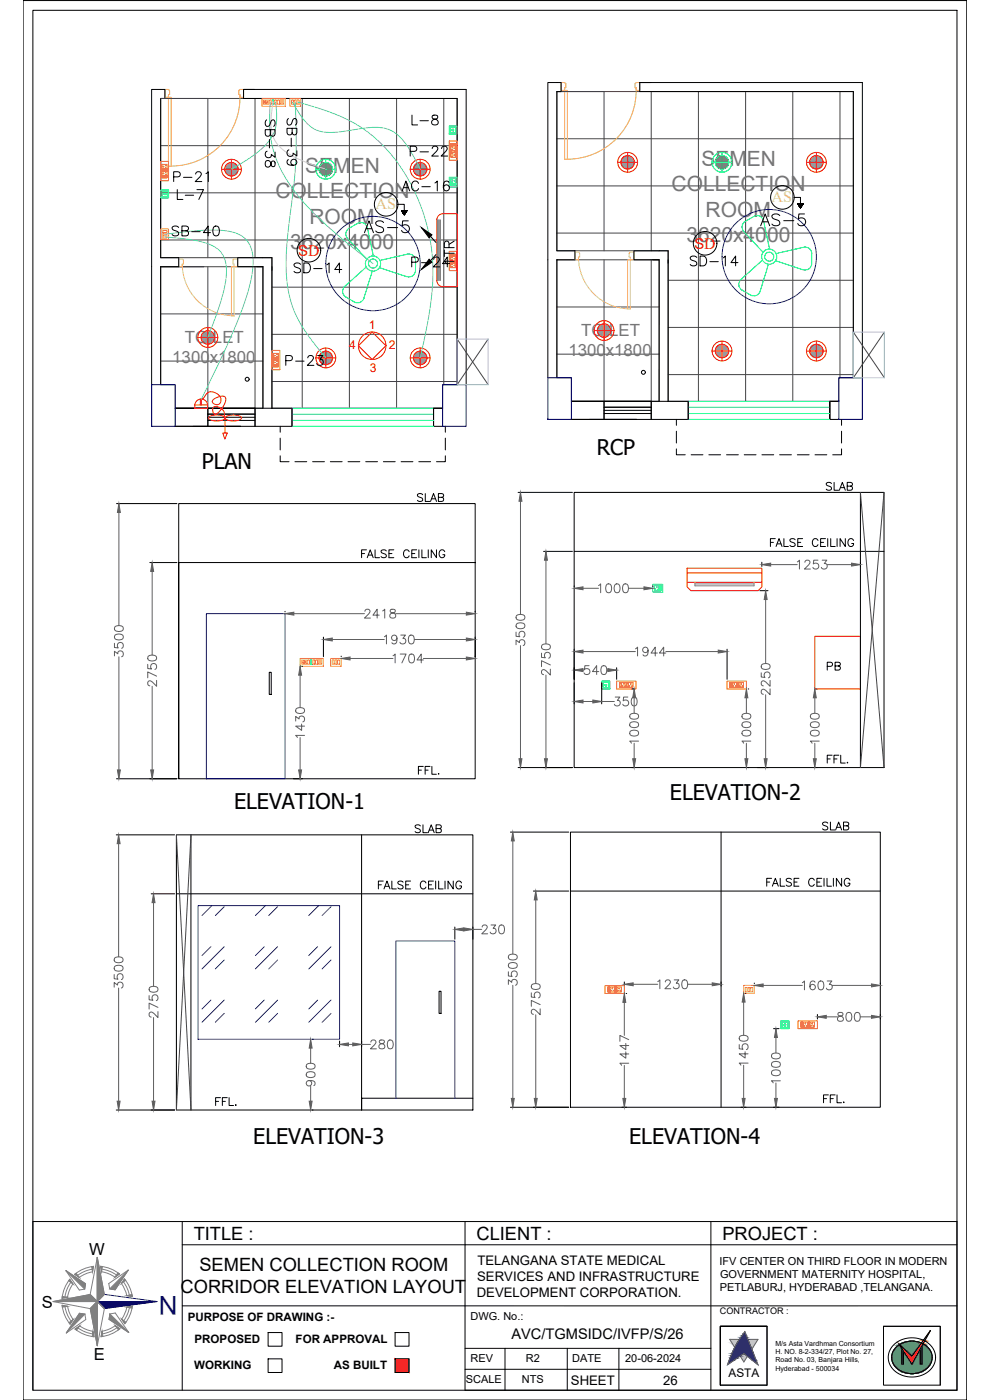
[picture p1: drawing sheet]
<svg xmlns="http://www.w3.org/2000/svg" width="297mm" height="420mm" viewBox="0 0 297 420" stroke-linecap="round" stroke-linejoin="round" font-family="sans-serif">
<defs><g id="words">
<text font-size="7.8" fill="#00f" x="53.2" y="389" transform="rotate(-180 53.2 389)">N</text>
<g font-size="7.1">
<text x="107.9" y="70.9">AS-5</text>
<text x="226.8" y="69.1">AS-5</text>
</g>
<g font-size="6.6">
<text x="122.4" y="38.8">L-8</text>
<text x="87.1" y="83.3">SD-14</text>
<text x="122.4" y="81.5">P-24</text>
<text x="137.2" y="80.4" transform="rotate(-90 137.2 80.4)">1TR</text>
<text x="206" y="81.1">SD-14</text>
</g>
<g font-size="6.5">
<text x="179.1" y="136.5">RCP</text>
<text x="60.6" y="140.7">PLAN</text>
<text x="70.2" y="242.9">ELEVATION-1</text>
<text x="201" y="240.2">ELEVATION-2</text>
<text x="76" y="343.4">ELEVATION-3</text>
<text x="188.8" y="343.3">ELEVATION-4</text>
</g>
<g font-size="6.3" fill="#767676">
<text x="91.6" y="51.9">SEMEN</text>
<text x="210.4" y="49.8">SEMEN</text>
<text x="82.6" y="59.5">COLLECTION</text>
<text x="201.5" y="57.4">COLLECTION</text>
<text x="211.7" y="65">ROOM</text>
<text x="92.8" y="67.1">ROOM</text>
<text x="87.1" y="74.6">3620x4000</text>
<text x="206" y="72.6">3620x4000</text>
</g>
<g font-size="6.2">
<text x="121.7" y="48">P-22</text>
<text x="83.3" y="51.5" transform="rotate(-90 83.3 51.5)">SB-38</text>
<text x="90" y="50.8" transform="rotate(-90 90 50.8)">SB-39</text>
<text x="50.8" y="55.7">P-21</text>
<text x="119.6" y="58.6">AC-16</text>
<text x="51.9" y="61">L-7</text>
<text x="50.4" y="72">SB-40</text>
<text x="84.7" y="110.8">P-23</text>
</g>
<g font-size="5.7">
<text x="246.6" y="148.5">SLAB</text>
<text x="124.2" y="151.7">SLAB</text>
<text x="107.2" y="168.6">FALSE CEILING</text>
<text x="246.9" y="202.5">PB</text>
<text x="124.2" y="233.5">FFL.</text>
<text x="246.9" y="230.4">FFL.</text>
<text x="123.5" y="251.2">SLAB</text>
<text x="245.5" y="250.5">SLAB</text>
<text x="112.2" y="268.1">FALSE CEILING</text>
</g>
<g font-size="5.5">
<text x="58.1" y="372.1">TITLE :</text>
<text x="143" y="372.1">CLIENT :</text>
<text x="216.7" y="372.1">PROJECT :</text>
<text x="59.8" y="381.4">SEMEN COLLECTION ROOM</text>
<text x="54.2" y="388">CORRIDOR ELEVATION LAYOUT</text>
</g>
<g font-size="5.3">
<text x="230" y="165.1">FALSE CEILING</text>
<text x="229" y="267.1">FALSE CEILING</text>
</g>
<g font-size="5" fill="#767676">
<text x="174.4" y="100.8">TOILET</text>
<text x="55.5" y="102.9">TOILET</text>
<text x="170.6" y="106.9">1300x1800</text>
<text x="51.7" y="109">1300x1800</text>
</g>
<g font-size="5">
<text x="26.8" y="376.8">W</text>
<text x="12.6" y="392.5">S</text>
<text x="28.2" y="408.1">E</text>
</g>
<g font-size="4.8" fill="#dddd6e">
<text x="112.6" y="62.8">AS</text>
<text x="231.5" y="60.8">AS</text>
</g>
<g font-size="4.5" fill="#f00">
<text x="89.5" y="76.7">SD</text>
<text x="208.3" y="74.6">SD</text>
</g>
<text font-size="4.4" x="153.4" y="401.9">AVC/TGMSIDC/IVFP/S/26</text>
<g font-size="4">
<text x="143.3" y="379.7">TELANGANA STATE MEDICAL</text>
<text x="143" y="389.3">DEVELOPMENT CORPORATION.</text>
<text x="143.2" y="384.5">SERVICES AND INFRASTRUCTURE</text>
<text x="171.3" y="415.7">SHEET</text>
<text x="199" y="415.7">26</text>
</g>
<g font-size="3.6" fill="#f00">
<text x="110.7" y="98.7">1</text>
<text x="104.8" y="104.8">4</text>
<text x="116.7" y="104.8">2</text>
<text x="110.9" y="111.7">3</text>
</g>
<g font-size="3.5">
<text x="56.3" y="396.4">PURPOSE OF DRAWING :-</text>
<text x="58.4" y="403.2">PROPOSED</text>
<text x="88.7" y="403.2">FOR APPROVAL</text>
<text x="58.3" y="410.8">WORKING</text>
<text x="100.1" y="410.8">AS BUILT</text>
<text x="218.6" y="413.2">ASTA</text>
</g>
<g font-size="3.3">
<text x="215.9" y="379.6">IFV CENTER ON THIRD FLOOR IN MODERN</text>
<text x="216" y="383.6">GOVERNMENT MATERNITY HOSPITAL,</text>
<text x="216" y="387.6">PETLABURJ, HYDERABAD ,TELANGANA.</text>
<text x="141.1" y="396.2">DWG. No.:</text>
<text x="141.2" y="408.7">REV</text>
<text x="157.8" y="408.7">R2</text>
<text x="171.7" y="408.7">DATE</text>
<text x="187.6" y="408.7">20-06-2024</text>
<text x="139.8" y="414.9">SCALE</text>
<text x="156.6" y="414.9">NTS</text>
</g>
<text font-size="2.7" x="216" y="394.3">CONTRACTOR :</text>
<g font-size="2.1">
<text x="232.6" y="406.3">H. NO. 8-2-334/27, Plot No. 27,</text>
<text x="232.7" y="403.8">M/s Asta Vardhman Consortium</text>
<text x="232.6" y="408.9">Road No. 03, Banjara Hills,</text>
<text x="232.6" y="411.4">Hyderabad - 500034</text>
</g>
</g></defs>
<!-- layer: walls -->
<g fill="none" stroke="#000" stroke-width=".3">
<path d="M48.2 26.8h1.3v2.8h-1.3v47.7h5.4v2.7M73.1 29.6h64.1v85.8M76.3 26.8h-3.2h66.8M167.1 24.8h1.3v2.7h-1.3v47.8h5.4M191.9 27.5h64.1v85.9M195.2 24.8h-3.3h66.8M78.9 77.3h2.7v45.2M164.4 78v35.4M172.5 78h-5.4v35.4M195.9 78h1.9v42.4M197.8 75.3h2.7v45.1M45.5 80v35.4"/>
<path d="M61.2 80h-13v35.4M77 80h1.9v42.5M52.6 127.9h35v-5.4h-35h23.9v5.4M62.4 126.2h14.1M62.4 124.3h14.1M62.4 122.5v5.4M62.4 125.2h14.1M130.1 127.9v-5.4v5.4h2.7M130.1 122.5h2.7M171.4 125.9h35.1v-5.5h-35.1h24v5.5M181.2 124.1h14.2M181.2 122.2h14.2"/>
<path d="M181.2 120.4v5.5M181.2 123.2h14.2M249 125.9v-5.5v5.5h2.7M249 120.4h2.7"/>
</g>
<!-- layer: ELE-LIGHTING WIRING -->
<g fill="none" stroke="#454545" stroke-width=".3">
<path d="M48.2 29.6h89v85.8h-4.4v7.1h-51.2v-45.2h-33.4zM48.2 29.6h14.2v47.7M76.5 29.6v47.7M90.7 29.6v92.9M104.8 29.6v92.9M119 29.6v92.9M133.1 29.6v85.8M167.1 27.5h88.9v85.9h-4.3v7h-51.2v-45.1h-33.4zM167.1 27.5h14.1v47.8M195.4 27.5v47.8M209.6 27.5v92.9M223.7 27.5v92.9"/>
<path d="M237.9 27.5v92.9M252 27.5v85.9M48.2 43.7h89M48.2 57.9h89M167.1 41.6h88.9M167.1 55.8h88.9M48.2 72h89M167.1 70h88.9M81.6 86.2h55.6M200.5 84.1h55.5M200.5 98.3h55.5M81.6 100.3h55.6"/>
<path d="M81.6 114.5h55.6M200.5 112.4h55.5"/>
</g>
<!-- layer: 0 -->
<g fill="none" stroke="#454545" stroke-width=".3">
<path d="M167.1 78h30.7v42.4h-26.4v-7h-4.3zM181.2 78v42.4M195.4 78v42.4M48.2 80h30.7v42.5h-26.3v-7.1h-4.4zM48.2 94.2h30.7M62.4 80v42.5M76.5 80v42.5M167.1 92.1h30.7M48.2 108.4h30.7M167.1 106.3h30.7M258.2 147.8l7 82.6M265.2 147.8l-7 82.6"/>
<path d="M52.9 250.5l4.4 82.6M57.3 250.5l-4.4 82.6"/>
</g>
<!-- layer: MEP_HVAC_DRAIN_PIPE -->
<g fill="none" stroke="#000" stroke-width=".3">
<circle cx="74.2" cy="113.8" r=".59"/>
<circle cx="193" cy="111.7" r=".59"/>
</g>
<!-- layer: col -->
<path d="M45.5 115.4h7.1v12.5h-7.1zM132.8 115.4h7.1v12.5h-7.1zM164.4 113.4h7v12.5h-7zM251.7 113.4h7v12.5h-7z" fill="none" stroke="#00f" stroke-width=".35"/>
<!-- layer: DOOR -->
<path d="M54.7 77.7l.3 .3v1.2h-.3v.8h-1.1v-2.3l1.1 .1M54.7 79.2a15.6 15.6 0 0 0 15.6 15.6M70.3 77.7l-.4 .3v1.2h.4v.8h1v-2.3l-1 .1M172.5 75.6h1.1l.3 .4v1.1h-.3v.9h-1.1zM173.6 77.1a15.6 15.6 0 0 0 15.5 15.6M188.3 78h.8v14.7h-.8zM189.1 75.7l-.3 .3v1.1h.3v.9h1.1v-2.4l-1.1 .1M69.4 80h.9v14.8h-.9z" fill="none" stroke="#dee26a" stroke-width=".3"/>
<!-- layer: Lines -->
<g fill="none" stroke="#000" stroke-width=".3">
<path d="M84.1 136.8v1.8h2.6M84.1 127.9v1.8M84.1 131.5v3.5M88.5 138.6h3.5M93.8 138.6h3.5M99.1 138.6h3.6M104.4 138.6h3.6M109.7 138.6h3.6M115 138.6h3.6M120.3 138.6h3.6M125.7 138.6h3.5M133.6 136.8v1.8h-2.6"/>
<path d="M133.6 127.9v1.8M133.6 131.5v3.5M202.9 134.7v1.8h2.7M202.9 125.9v1.7M202.9 129.4v3.6M207.4 136.5h3.5M212.7 136.5h3.5M218 136.5h3.5M223.3 136.5h3.5M228.6 136.5h3.5M233.9 136.5h3.6M239.2 136.5h3.6"/>
<path d="M244.5 136.5h3.6M252.5 134.7v1.8h-2.7M252.5 125.9v1.7M252.5 129.4v3.6"/>
</g>
<!-- layer: Window -->
<path d="M87.6 122.5h42.5M87.6 124.3h42.5M87.6 127.9h42.5M87.6 126.2h42.5M206.5 120.4h42.5M206.5 122.2h42.5M206.5 125.9h42.5M206.5 124.1h42.5" fill="none" stroke="#0ff" stroke-width=".3"/>
<!-- layer: wall -->
<path d="M73.1 26.8v2.8M191.9 24.8v2.7M87.6 122.5v5.4M130.1 122.5v5.4M206.5 120.4v5.5M249 120.4v5.5" fill="none" stroke="#000" stroke-width=".3"/>
<!-- layer: DOOR -->
<path d="M49.5 26.8h1l.3 .2 .1 1.4h-.4v.8h-1zM50.8 27.2h.1M71.8 27l.2-.2h1.1v2.4h-1.1v-.8h-.3zM72 28.4a20.6 20.6 0 0 1-20.6 21.4M168.4 24.8h1l.4 .3v1.2h-.4v.8h-1zM169.4 27.1h.8v20.7h-.8zM190.6 25l.3-.2h1v2.3h-1v-.8h-.4zM190.9 26.3a20.6 20.6 0 0 1-20.7 21.5M50.5 49.8v-20.6h.9v20.6" fill="none" stroke="#c8c92d" stroke-width=".3"/>
<!-- layer: ELE-12W LED -->
<g fill="none" stroke="#f00" stroke-width=".3">
<path d="M66.5 50.8h5.9M69.4 47.8v6M123.1 50.8h5.9M126.1 47.8v6M185.3 48.7h6M188.3 45.7v6M242 48.7h5.9M244.9 45.7v6M62.4 98.3v6M178.3 99.2h5.9M181.2 96.2v6M59.4 101.3h5.9"/>
<path d="M94.8 107.4h5.9M123.1 107.4h5.9M126.1 104.4v6M213.7 105.3h5.9M216.6 102.4v5.9M242 105.3h5.9M244.9 102.4v5.9"/>
<circle cx="69.4" cy="50.8" r="2.02"/>
<circle cx="69.4" cy="50.8" r="2.98"/>
<circle cx="126.1" cy="50.8" r="2.02"/>
<circle cx="126.1" cy="50.8" r="2.98"/>
<circle cx="188.3" cy="48.7" r="2.02"/>
<circle cx="188.3" cy="48.7" r="2.98"/>
<circle cx="244.9" cy="48.7" r="2.02"/>
<circle cx="244.9" cy="48.7" r="2.98"/>
<circle cx="181.2" cy="99.2" r="2.98"/>
<circle cx="181.2" cy="99.2" r="2.02"/>
<circle cx="62.4" cy="101.3" r="2.98"/>
<circle cx="62.4" cy="101.3" r="2.02"/>
<circle cx="97.8" cy="107.4" r="2.98"/>
<circle cx="126.1" cy="107.4" r="2.02"/>
<circle cx="126.1" cy="107.4" r="2.98"/>
<circle cx="216.6" cy="105.3" r="2.02"/>
<circle cx="216.6" cy="105.3" r="2.98"/>
<circle cx="244.9" cy="105.3" r="2.02"/>
<circle cx="244.9" cy="105.3" r="2.98"/>
</g>
<g fill="none" stroke="#989898" stroke-width=".3">
<path d="M67.4 50.7l2.1 2.1M67.4 50.8l2 2M67.4 50.6l2.2 2.2M67.4 50.9l1.9 1.9M67.4 50.5l2.3 2.3M67.4 51l1.8 1.8M67.5 50.4l2.3 2.4M67.5 51.2l1.6 1.6M67.5 50.3l2.4 2.5M67.5 50.3l2.5 2.4M67.5 51.3l1.4 1.4M67.5 50.2l2.6 2.5"/>
<path d="M67.5 51.5l1.3 1.2M67.5 50.1l2.6 2.6M67.6 50l2.6 2.7M67.6 49.9l2.7 2.7M67.6 51.6l1 1M67.6 49.9l2.8 2.7M67.7 49.8l2.7 2.8M67.7 49.7l2.8 2.8M67.7 51.9l.7 .6M67.8 49.7l2.8 2.8M67.9 49.5l2.8 2.8M67.9 49.4l2.9 2.9"/>
<path d="M68 49.3l2.9 2.9-2.9-2.8M68.1 49.3l2.9 2.8M68.3 49.1l2.8 2.9M68.3 49.1l2.8 2.8M68.4 49.1l2.8 2.7M68.5 49l2.7 2.8M68.5 49l2.8 2.7M68.6 48.9l2.7 2.7M68.7 48.9l2.6 2.6M68.8 48.9l2.5 2.6M68.8 48.9l2.6 2.5M68.9 48.8l2.5 2.5"/>
<path d="M69 48.8l2.4 2.4M69.1 48.8l2.3 2.3M69.2 48.8l2.2 2.2M69.3 48.8l2.2 2.1M69.4 48.8l2.1 2M69.5 48.8l2 1.9M69.6 48.8l1.9 1.8M69.7 48.8l1.7 1.7M69.9 48.8l1.5 1.6M70 48.9l1.4 1.3M70.2 48.9l1.1 1.2M70.4 49l.8 .9"/>
<path d="M70.6 49.2l.5 .4M70.7 52.4l-2.9-2.8 2.8 2.8M71.1 52l-2.9-2.8 2.8 2.9M124 50.7l2.1 2.1M124 50.8l2 2M124.1 50.6l2.1 2.2M124.1 50.9l1.8 1.9M124.1 50.5l2.2 2.3M124.1 51l1.7 1.8M124.1 50.4l2.3 2.4M124.1 51.2l1.6 1.6M124.1 50.3l2.4 2.5"/>
<path d="M124.1 51.3l1.4 1.4M124.1 50.3l2.5 2.4M124.1 50.2l2.6 2.5M124.2 50.1l2.6 2.6M124.2 50l2.6 2.7M124.2 49.9l2.7 2.7M124.3 49.9l2.7 2.7M124.3 49.8l2.8 2.8M124.3 49.7l2.8 2.8M124.4 49.7l2.8 2.8M124.5 49.5l2.9 2.8M124.6 49.4l2.8 2.9"/>
<path d="M124.6 49.4l2.9 2.8M124.7 49.3l2.8 2.9M124.7 49.3l2.9 2.8M124.9 49.1l2.8 2.9M125 49.1l2.8 2.8M125 49.1l2.8 2.7M125.1 49l2.7 2.8M125.2 49l2.7 2.7M125.2 48.9l2.7 2.7M125.3 48.9l2.6 2.6M125.4 48.9l2.6 2.6M125.5 48.9l2.5 2.5"/>
<path d="M125.6 48.8l2.4 2.5M125.6 48.8l2.4 2.4M125.7 48.8l2.4 2.3M125.8 48.8l2.3 2.2M125.9 48.8l2.2 2.1M126 48.8l2.1 2M126.1 48.8l2 1.9M126.2 48.8l1.9 1.8M126.4 48.8l1.7 1.7M126.5 48.8l1.5 1.6M126.6 48.9l1.4 1.3M127.3 52.4l-2.8-2.8 2.7 2.8"/>
<path d="M127.7 52l-2.9-2.8 2.8 2.9M186.3 48.6l2.1 2.1M186.3 48.7l2 2M186.3 48.9l1.9 1.8M186.3 48.5l2.2 2.2M186.3 48.4l2.3 2.3M186.3 49l1.8 1.7M186.3 48.4l2.4 2.3M186.3 49.1l1.6 1.6M186.3 48.3l2.5 2.4M186.4 48.2l2.5 2.5M186.4 49.2l1.4 1.5"/>
<path d="M186.4 48.1l2.5 2.5M186.4 49.4l1.2 1.2M186.4 48l2.6 2.6M186.5 47.9l2.6 2.7M186.5 47.9l2.7 2.7M186.5 49.6l1 1M186.5 47.8l2.7 2.7M186.6 47.7l2.7 2.8M186.6 49.8l.6 .6M186.7 47.5l2.8 2.9M186.7 47.5l2.9 2.8M186.8 47.4l2.8 2.9"/>
<path d="M186.9 47.3l2.8 2.9M186.9 47.3l2.9 2.8M187 47.2l2.9 2.8M187.1 47.1l2.8 2.8M187.2 47.1l2.8 2.8M187.2 47l2.8 2.8M187.3 47l2.8 2.8M187.4 46.9l2.7 2.8M187.4 46.9l2.7 2.7M187.5 46.9l2.7 2.6M187.6 46.8l2.6 2.6M187.7 46.8l2.6 2.5"/>
<path d="M187.9 46.7l2.4 2.4M188 46.7l2.3 2.4M188.1 46.7l2.2 2.3M188.3 46.7l2 2.1M188.4 46.7l1.9 2M188.5 46.7l1.8 1.8M188.6 46.7l1.7 1.7M188.7 46.7l1.6 1.6M188.9 46.8l1.4 1.4M189 46.8l1.2 1.2M189.2 46.9l.9 .9M189.4 50.4l-2.8-2.8 2.8 2.8"/>
<path d="M189.5 47.1l.5 .4M242.9 48.6l2.1 2.1M242.9 48.7l2 2M242.9 48.5l2.2 2.2M242.9 48.9l1.9 1.8M242.9 48.4l2.3 2.3M242.9 49l1.8 1.7M243 48.4l2.3 2.3M243 49.1l1.6 1.6M243 48.3l2.4 2.4M243 49.2l1.4 1.5M243 48.2l2.5 2.5"/>
<path d="M243 48.1l2.6 2.5M243 49.4l1.3 1.2M243 48l2.6 2.6M243.1 47.9l2.6 2.7M243.1 47.9l2.7 2.7M243.1 49.6l1 1M243.1 47.8l2.8 2.7M243.2 47.7l2.7 2.8M243.2 49.8l.7 .6M243.3 47.5l2.8 2.9M243.3 47.5l2.9 2.8M243.4 47.4l2.8 2.9"/>
<path d="M243.5 47.3l2.9 2.9M243.5 47.3l2.9 2.8M243.7 47.2l2.8 2.8M243.7 47.1l2.9 2.8M243.8 47.1l2.8 2.8M243.8 47l2.8 2.8M243.9 47l2.8 2.8M244 46.9l2.7 2.8M244.1 46.9l2.7 2.7M244.1 46.9l2.7 2.6M244.2 46.8l2.6 2.7M244.3 46.8l2.6 2.6"/>
<path d="M244.4 46.8l2.5 2.5M244.4 46.8l2.5 2.4M244.5 46.7l2.4 2.4M244.6 46.7l2.3 2.4M244.7 46.7l2.3 2.3M244.8 46.7l2.2 2.2M244.9 46.7l2.1 2.1M245 46.7l2 2M245.1 46.7l1.9 1.8M245.2 46.7l1.7 1.7M245.4 46.7l1.5 1.6M245.5 46.8l1.4 1.4"/>
<path d="M245.7 46.8l1.1 1.2M245.9 46.9l.9 .9M246.1 50.4l-2.8-2.8 2.7 2.8M246.1 47.1l.5 .4M61.2 99.6l-.5 .5M61.4 99.5l-.8 .9M61.6 99.4l-1.1 1.2M61.8 99.3l-1.4 1.4M61.9 99.3l-1.5 1.6M62.1 99.3l-1.7 1.7M62.2 99.3l-1.8 1.8M62.3 99.3l-2 1.9"/>
<path d="M62.4 99.3l-2.1 2M62.5 99.3l-2.2 2.1M62.6 99.3l-2.2 2.2M62.7 99.3l-2.3 2.3M62.8 99.3l-2.4 2.4M62.9 99.3l-2.5 2.5M63 99.4l-2.6 2.5M63 99.4l-2.5 2.6M63.1 99.4l-2.6 2.6M63.2 99.4l-2.7 2.7M63.3 99.5l-2.7 2.7M63.3 99.5l-2.7 2.8"/>
<path d="M63.4 99.5l-2.8 2.8M63.5 99.6l-2.8 2.8M63.7 99.8l-2.9 2.8M63.8 99.8l-2.9 2.9M63.8 99.9l-2.8 2.8 2.9-2.8M63.9 100l-2.8 2.8M180.1 97.6l-.5 .4M180.3 97.4l-.9 .9M180.5 97.3l-1.1 1.2M180.7 97.3l-1.4 1.3M180.8 97.2l-1.5 1.6M180.9 97.2l-1.7 1.7"/>
<path d="M181.1 97.2l-1.9 1.8M181.2 97.2l-2 1.9M181.3 97.2l-2.1 2.1M181.4 97.2l-2.2 2.2M181.5 97.2l-2.3 2.3M181.6 97.2l-2.4 2.3M181.7 97.2l-2.4 2.4M181.8 97.3l-2.5 2.4M181.8 97.3l-2.5 2.5M181.9 97.3l-2.6 2.6M182 97.3l-2.6 2.7M182.1 97.4l-2.7 2.6"/>
<path d="M182.1 97.4l-2.7 2.7M182.2 97.4l-2.7 2.8 2.8-2.7M182.3 97.5l-2.8 2.8M182.4 97.6l-2.8 2.8M182.5 97.6l-2.9 2.8M182.5 97.6l-2.8 2.9M182.6 97.7l-2.9 2.9M182.6 97.7l-2.8 2.9M182.7 97.8l-2.9 2.9M182.7 97.9l-2.8 2.8M182.8 97.9l-2.9 2.9M182.8 98l-2.8 2.8"/>
<path d="M182.9 98l-2.8 2.9M182.9 98.1l-2.8 2.8M183 98.2l-2.8 2.7M183 98.2l-2.7 2.8M183 98.3l-2.7 2.7M183.1 98.4l-2.7 2.6M183.1 98.4l-2.6 2.7M183.1 98.5l-2.6 2.6M183.1 99.9l-1.2 1.2M183.2 98.6l-2.6 2.5M183.2 98.7l-2.5 2.5M183.2 99.7l-1.4 1.5"/>
<path d="M183.2 98.8l-2.4 2.4M183.2 99.6l-1.6 1.6M183.2 98.8l-2.3 2.4M183.2 98.9l-2.2 2.3M183.2 99.5l-1.7 1.7M183.3 99l-2.2 2.2M183.3 99.4l-1.9 1.8M183.3 99.1l-2.1 2.1M183.3 99.2l-2 2M60.8 102.5l2.8-2.8-2.8 2.9M64 100l-2.9 2.9M64 100.1l-2.8 2.8"/>
<path d="M64 100.2l-2.8 2.8 2.9-2.8M64.1 102.4l-.6 .6M64.1 100.3l-2.7 2.7M64.2 100.4l-2.8 2.7M64.2 102.1l-1 1M64.2 100.4l-2.7 2.7M64.2 100.5l-2.6 2.7M64.3 100.6l-2.6 2.6M64.3 102l-1.3 1.2M64.3 100.7l-2.6 2.5M64.3 100.7l-2.5 2.5M64.3 101.8l-1.4 1.4"/>
<path d="M64.3 100.8l-2.4 2.5M64.3 101.7l-1.6 1.6M64.4 100.9l-2.4 2.4M64.4 101l-2.3 2.3M64.4 101.5l-1.8 1.8M64.4 101.1l-2.2 2.2M64.4 101.4l-1.9 1.9M64.4 101.2l-2.1 2.1M64.4 101.3l-2 2M124 107.3l2.1 2.1M124 107.4l2 2M124.1 107.2l2.1 2.2"/>
<path d="M124.1 107.6l1.8 1.8M124.1 107.2l2.2 2.2M124.1 107.7l1.7 1.7M124.1 107.1l2.3 2.3M124.1 107.8l1.6 1.6M124.1 107l2.4 2.4M124.1 107.9l1.4 1.5M124.1 106.9l2.5 2.5M124.1 106.8l2.6 2.5M124.2 108.1l1.2 1.2M124.2 106.7l2.6 2.6M124.2 106.6l2.6 2.7"/>
<path d="M124.2 106.6l2.7 2.7M124.2 108.3l1 1M124.3 106.5l2.7 2.7M124.3 106.4l2.8 2.8M124.3 106.4l2.8 2.7M124.4 108.5l.6 .6M124.4 106.3l2.8 2.8M124.5 106.1l2.9 2.9M124.6 106.1l2.8 2.8M124.6 106l2.9 2.9M124.7 106l2.8 2.8M124.7 105.9l2.9 2.9"/>
<path d="M124.9 105.8l2.8 2.8M125 105.7l2.8 2.8M125.1 105.6l2.7 2.8M125.2 105.6l2.7 2.7M125.2 105.6l2.7 2.6M125.3 105.5l2.6 2.7M125.4 105.5l2.6 2.6M125.5 105.5l2.5 2.5M125.6 105.5l2.4 2.4M125.6 105.4l2.4 2.4M125.7 105.4l2.4 2.4M125.8 105.4l2.3 2.3"/>
<path d="M125.9 105.4l2.2 2.2M126 105.4l2.1 2.1M126.1 105.4l2 2M126.2 105.4l1.9 1.8M126.4 105.4l1.7 1.7M126.5 105.4l1.5 1.6M126.6 105.5l1.4 1.4M126.8 105.5l1.2 1.2M127 105.6l.9 .9M127.3 105.8l.4 .4M127.3 109l-2.8-2.8 2.7 2.9M127.7 108.6l-2.9-2.8 2.8 2.9"/>
<path d="M182.9 100.3l-.6 .6M183.1 100.1l-1 .9M214.6 105.4l2 2M214.6 105.3l2.1 2.1M214.6 105.5l1.9 1.9M214.6 105.1l2.3 2.2M214.6 105.6l1.8 1.8M214.6 105l2.4 2.3M214.6 105.7l1.6 1.6M214.7 104.9l2.4 2.4M214.7 105.9l1.4 1.4M214.7 104.8l2.5 2.5"/>
<path d="M214.7 104.7l2.5 2.6M214.7 106l1.3 1.3M214.8 104.6l2.6 2.6M214.8 104.5l2.7 2.7M214.8 106.2l1 1M214.8 104.4l2.8 2.7M214.9 104.3l2.8 2.8M214.9 106.4l.6 .6M214.9 104.2l2.8 2.8M215 104.2l2.8 2.8M215 104.1l2.9 2.8M215.1 104l2.9 2.8"/>
<path d="M215.2 103.9l2.8 2.9M215.2 103.9l2.9 2.8M215.3 103.8l2.9 2.8M215.4 103.7l2.8 2.9M215.5 103.7l2.8 2.8M215.6 103.6l2.8 2.8M215.7 103.6l2.7 2.7M215.7 103.5l2.7 2.7M215.8 103.5l2.7 2.7M215.9 103.5l2.6 2.6M216 103.4l2.5 2.6M216 103.4l2.6 2.5"/>
<path d="M216.1 103.4l2.5 2.5M216.2 103.4l2.4 2.4M216.3 103.4l2.3 2.3M216.4 103.3l2.2 2.3M216.5 103.3l2.1 2.2M216.6 103.3l2.1 2.1M216.7 103.3l2 2M216.8 103.3l1.8 1.9M216.9 103.3l1.7 1.8M217.1 103.4l1.5 1.5M217.2 103.4l1.4 1.4M217.4 103.5l1.1 1.1"/>
<path d="M217.5 103.5l.9 .9M217.8 103.7l.5 .5M242.9 105.3l2.1 2.1M242.9 105.4l2 2M242.9 105.2l2.2 2.2M242.9 105.5l1.9 1.9M242.9 105.1l2.3 2.2M242.9 105.6l1.8 1.8M243 105l2.3 2.3M243 105.7l1.6 1.6M243 104.9l2.4 2.4M243 105.9l1.4 1.4"/>
<path d="M243 104.8l2.5 2.5M243 104.7l2.6 2.6M243 106l1.3 1.3M243 104.6l2.6 2.6M243.1 104.6l2.6 2.6M243.1 104.5l2.7 2.7M243.1 106.2l1 1M243.1 104.4l2.8 2.7M243.2 104.4l2.7 2.7M243.2 106.4l.7 .6M243.3 104.2l2.8 2.8M243.3 104.1l2.9 2.8"/>
<path d="M243.4 104l2.8 2.9M243.5 103.9l2.9 2.9M243.5 103.9l2.9 2.8M243.7 103.8l2.8 2.8M243.7 103.7l2.9 2.9M243.8 103.7l2.8 2.8M243.8 103.6l2.8 2.8M243.9 103.6l2.8 2.8M244 103.6l2.7 2.7M244.1 103.5l2.7 2.7M244.2 103.5l2.6 2.6M244.3 103.4l2.6 2.6"/>
<path d="M244.4 103.4l2.5 2.5M244.5 103.4l2.4 2.4M244.6 103.4l2.3 2.3M244.7 103.3l2.3 2.3M244.8 103.3l2.2 2.2M244.9 103.3l2.1 2.1M245 103.3l2 2M245.1 103.3l1.9 1.9M245.2 103.3l1.7 1.8M245.4 103.4l1.5 1.5M245.5 103.4l1.4 1.4M245.7 103.5l1.1 1.1"/>
<path d="M245.9 103.5l.9 .9M246.1 103.7l.5 .5"/>
</g>
<!-- layer: ELE-EXHAUST FAN -->
<path d="M60.1 119.8v1.7M58.4 121.5h3.9v1h-3.9zM60.4 121.5v-1.7a3.4 3.4 0 0 0 1.8-1.8 2.59 2.59 0 0 1 3 .1 2.59 2.59 0 0 1 .8 2.9 1.32 1.32 0 0 1-1.3 .4 1.32 1.32 0 0 1-1-1.1 3.5 3.5 0 0 1 3.9-1.1 3.6 3.6 0 0 1-1.2 3.6 2.43 2.43 0 0 1-2.1 1.4 1.2 1.2 0 0 1-.5-1.5 1.2 1.2 0 0 1 1.4-.7 2.61 2.61 0 0 1 2.1 3.3l.2 .2M62.3 121.5a1.93 1.93 0 0 0-1.9-1.7 1.93 1.93 0 0 0-2 1.7M62.6 125.2a4.7 4.7 0 0 1 4.8 0l.1 .2a3.7 3.7 0 0 1-4.2 .7l-.7-.4zM66.8 130h1.4l-.7 1.8zM67.5 125.4v4.6M67.6 125.2a4.7 4.7 0 0 1 4.8 0l.1 .2a3.7 3.7 0 0 1-4.3 .7l-.6-.4z" fill="none" stroke="#f00" stroke-width=".3"/>
<!-- layer: ELE-1200MM CEILINGFAN -->
<g fill="none" stroke="#0f0" stroke-width=".3">
<path d="M107.3 67l-2.5 1.5a1.98 1.98 0 0 0-.5 3l5.8 6.3M110.2 68.4l1.8 8.4M122.3 76.3l-8.3 1.9M226.2 65l-2.6 1.4a1.98 1.98 0 0 0-.4 3.1l5.7 6.2M228.8 78.1l-6.5 5.8a1.98 1.98 0 0 0 .3 3.1M229.1 66.3l1.8 8.5M230.6 79.3l-2.5 8.1a1.98 1.98 0 0 1-2.9 1.1l-2.6-1.5M232.9 76.1l8.3-1.9a1.98 1.98 0 0 1 2.4 1.9l-.1 3a1.98 1.98 0 0 1-2.6 1.8l-8.2-2.6M109.9 80.1l-6.5 5.8a1.98 1.98 0 0 0 .4 3.2l2.5 1.5a1.98 1.98 0 0 0 2.9-1.1l2.5-8.1M113.8 80.3l8.3 2.7"/>
<circle cx="111.9" cy="79.1" r="1.36"/>
<circle cx="111.9" cy="79.1" r="2.28"/>
<circle cx="230.8" cy="77" r="1.36"/>
<circle cx="230.8" cy="77" r="2.28"/>
</g>
<g fill="none" stroke="#00f" stroke-width=".3">
<circle cx="111.9" cy="79.1" r="14.2"/>
<circle cx="230.8" cy="77" r="14.2"/>
</g>
<!-- layer: ELE-6M RAW P.SB -->
<path d="M81.6 30h.6v1.3h-.6zM93 198.1h.6v1.2h-.6z" fill="none" stroke="#0f0" stroke-width=".3"/>
<!-- layer: ELE-4M RAW P.SB -->
<g fill="none" stroke="#ffbf00" stroke-width=".3">
<path d="M78.6 29.6h7v2.3h-7zM79.1 30h1.4v1.3h-1.4zM79.7 30.6l-.1 .1M79.8 30.4v.2M79.9 30.4l-.1 .2M80 30.7l-.2-.1 .1 .2M80.8 30h.6v1.3h-.6zM82.4 30h.6v1.3h-.6zM83.2 30h.6v1.3h-.6zM84 30h1.1v1.3h-1.1zM84.2 30.8l.2 .2zM84.5 30.3l.1 .2z"/>
<path d="M84.9 30.8l-.1 .2zM90 197.6h7v2.4h-7zM90.5 198.1h1.4v1.2h-1.4zM91 198.8l.4 .1M91.2 198.7h-.2M91.2 198.5v.1l.1-.1M91.2 198.7l.2 .1M92.2 198.1h.6v1.2h-.6zM93.8 198.1h.7v1.2h-.7zM94.7 198.1h.6v1.2h-.6zM95.5 198.1h1.1v1.2h-1.1zM95.7 198.9l.1 .1z"/>
<path d="M96 198.3l.1 .2zM96.3 198.9v.2z"/>
<circle cx="79.8" cy="30.6" r=".45"/>
<circle cx="79.8" cy="30.6" r=".04"/>
<circle cx="91.2" cy="198.7" r=".45"/>
<circle cx="91.2" cy="198.7" r=".04"/>
</g>
<!-- layer: ELE-4M UPS P.SB -->
<g fill="none" stroke="#ffbf00" stroke-width=".3">
<path d="M87 29.6h3.2v2.3h-3.2zM87.5 30h.6v1.3h-.6zM88.3 30h.6v1.3h-.6zM89.1 30h.6v1.3h-.6zM48.2 68.7h2.4v3.2h-2.4zM99.2 197.6h3.2v2.4h-3.2zM99.6 198.1h.7v1.2h-.7zM100.5 198.1h.6v1.2h-.6zM101.3 198.1h.6v1.2h-.6zM223.1 295.7h3.2v2.4h-3.2zM223.6 296.4h.6v1.2h-.6zM224.4 296.4h.6v1.2h-.6z"/>
<path d="M225.2 296.4h.7v1.2h-.7z"/>
</g>
<!-- layer: ELE-12W UPS LIGHT -->
<g fill="none" stroke="#0f0" stroke-width=".3">
<path d="M94.8 50.8h5.9M97.8 47.8v6M213.7 48.7h5.9M216.6 45.7v6"/>
<circle cx="97.8" cy="50.8" r="2.02"/>
<circle cx="97.8" cy="50.8" r="2.98"/>
<circle cx="216.6" cy="48.7" r="2.02"/>
<circle cx="216.6" cy="48.7" r="2.98"/>
</g>
<g fill="none" stroke="#808080" stroke-width=".3">
<path d="M95.7 50.8l2 2M95.7 50.7l2.1 2.1M95.7 50.9l1.9 1.9M95.7 50.6l2.2 2.2M95.7 51l1.8 1.8M95.8 50.5l2.2 2.3M95.8 50.4l2.3 2.4M95.8 51.2l1.6 1.6M95.8 50.3l2.4 2.5M95.8 51.3l1.4 1.4M95.8 50.3l2.5 2.4M95.8 50.2l2.6 2.5"/>
<path d="M95.8 51.5l1.3 1.2M95.9 50.1l2.6 2.6M95.9 49.9l2.7 2.7-2.7-2.6M95.9 51.6l1 1M96 49.9l2.7 2.7M96 49.8l2.7 2.8M96 49.7l2.8 2.8M96.1 51.9l.6 .6M96.1 49.7l2.8 2.8M96.1 49.6l2.8 2.8M96.2 49.6l2.8 2.8M96.2 49.5l2.9 2.8"/>
<path d="M96.3 49.4l2.8 2.9M96.3 49.4l2.9 2.8M96.4 49.3l2.8 2.9M96.4 49.3l2.9 2.8M96.5 49.2l2.8 2.9M96.6 49.1l2.8 2.9-2.9-2.8M96.7 49.1l2.8 2.8M96.7 49.1l2.8 2.7M96.8 49l2.7 2.8M96.9 49l2.7 2.7M96.9 48.9l2.7 2.7M97 48.9l2.6 2.6"/>
<path d="M97.1 48.9l2.6 2.6M97.2 48.9l2.5 2.5M97.2 48.8l2.5 2.5M97.3 48.8l2.4 2.4M97.4 48.8l2.3 2.3M97.5 48.8l2.3 2.2M97.6 48.8l2.2 2.1M97.7 48.8l2.1 2M97.8 48.8l2 1.9M97.9 48.8l1.9 1.8M98 48.8l1.8 1.7M98.2 48.8l1.5 1.6"/>
<path d="M98.3 48.9l1.4 1.3M98.5 48.9l1.1 1.2M98.7 49l.9 .9M98.9 49.2l.5 .4M214.6 48.7l2 2M214.6 48.6l2.1 2.1M214.6 48.9l1.9 1.8M214.6 48.5l2.2 2.2M214.6 48.4l2.3 2.3M214.6 49l1.8 1.7M214.6 48.4l2.4 2.3M214.6 49.1l1.6 1.6"/>
<path d="M214.7 48.3l2.4 2.4M214.7 49.2l1.4 1.5M214.7 48.2l2.5 2.5M214.7 48.1l2.5 2.5M214.7 49.4l1.3 1.2M214.7 48l2.6 2.6M214.8 47.9l2.6 2.7M214.8 47.9l2.7 2.7M214.8 49.6l1 1M214.8 47.8l2.8 2.7M214.9 47.7l2.7 2.8M214.9 47.7l2.8 2.7"/>
<path d="M214.9 49.8l.6 .6M214.9 47.6l2.8 2.8M215 47.5l2.8 2.9M215 47.5l2.9 2.8M215.1 47.4l2.8 2.9M215.1 47.4l2.9 2.8M215.2 47.3l2.8 2.9M215.2 47.3l2.9 2.8M215.3 47.2l2.8 2.9M215.3 47.2l2.9 2.8M215.4 47.1l2.8 2.8M215.6 47l2.8 2.8"/>
<path d="M215.7 46.9l2.7 2.8M215.7 46.9l2.7 2.7M215.8 46.9l2.7 2.6M215.9 46.8l2.6 2.7M216 46.8l2.5 2.6M216 46.8l2.6 2.5M216.1 46.8l2.5 2.4M216.2 46.7l2.4 2.4M216.3 46.7l2.3 2.4M216.4 46.7l2.2 2.3M216.5 46.7l2.1 2.2M216.6 46.7l2.1 2.1"/>
<path d="M216.7 46.7l2 2M216.8 46.7l1.8 1.8M216.9 46.7l1.7 1.7M217.1 46.7l1.5 1.6M217.2 46.8l1.4 1.4M217.4 46.8l1.1 1.2M217.5 46.9l.9 .9M217.8 47.1l.5 .4M218.3 49.8l-2.8-2.8 2.8 2.9"/>
</g>
<!-- layer: ELE-LIGHTING WIRING -->
<path d="M81.9 30.6a20.3 20.3 0 0 0 .2 10.8 15.2 15.2 0 0 0 8.7 6.9l7 2.5" fill="none" stroke="#debad0" stroke-width=".3"/>
<path d="M81.1 30.6l-.1 1.9a34.3 34.3 0 0 0 8.7 26.6 117.8 117.8 0 0 0 19 17.4l3.2 2.6M82.7 30.6a15.8 15.8 0 0 1-1 10.1 23.7 23.7 0 0 1-9.1 8.2l-3.2 1.9M87.8 30.6l.8 1.5a14.8 14.8 0 0 0 6.4 7 17.7 17.7 0 0 0 9.7 .1l1.6-.3a19.1 19.1 0 0 1 10.5 0 15.5 15.5 0 0 1 6.9 7.4l2.4 4.5M88.6 30.6a156.7 156.7 0 0 1-1.9 36.7 58.4 58.4 0 0 0 .3 22.3 39.4 39.4 0 0 0 9.1 15.8l1.7 2M89.4 30.6l2.9 .9a48.8 48.8 0 0 1 20.5 10.1 56.2 56.2 0 0 1 16.2 51.2l-2.9 14.6M49.4 70.3l9.3-1a26.5 26.5 0 0 1 13.3 1.2 8.6 8.6 0 0 1 3.9 8.6 66.3 66.3 0 0 1-6.5 21.6l-9 19.1M49.5 71.1a45.8 45.8 0 0 1 12.7 2 7.8 7.8 0 0 1 5.7 8.9 48.5 48.5 0 0 1-4 15.2l-1.5 4.1" fill="none" stroke="#63d7b6" stroke-width=".3"/>
<!-- layer: ELE-2NOS OF 6-16 RAW POWER SOCKET -->
<g fill="none" stroke="#ff7f00" stroke-width=".3">
<path d="M48.2 48.4h2.4v5.8h-2.4zM48.6 51.3v-.5v.5M48.6 49.3h1.5v1.4h-1.5zM48.6 53.3v-.5v.5M48.6 52.8h1.5v.5h-1.5h1.5M48.6 51.3h1.5M48.6 50.8h1.5M50.1 51.4h-1.5v1.3h1.5M81.6 105.2h2.4v5.8h-2.4zM82 108v-.5v.5M82 106.1h1.5v1.3h-1.5zM82 110.1v-.6v.6"/>
<path d="M82 109.5h1.5v.6h-1.5h1.5M82 108h1.5M82 107.5h1.5M82.3 106.7h.3zM82.3 108.7l.3 .1zM83.4 107.5h-1.2v.5h1.2M83.4 109.6h-1.2v.4h1.2M83.5 108.1h-1.5v1.3h1.5M185 204.4h5.8v2.4h-5.8zM185.9 204.8h.5h-.5M186 205h.4v1.2h-.4zM186 206.1h.4"/>
<path d="M186.4 204.8v1.5h-.5v-1.5v1.5M186.5 204.8h1.4v1.5h-1.4zM186.8 205.8l.1 .2zM187.1 205.1l.1 .3zM187.5 205.8l.2 .1-.2 .1zM188 204.8h.5h-.5M188 204.8v1.5h.5v-1.5M188 205h.4v1.2h-.4M188 206.1h.4M188.6 204.8h1.3v1.5h-1.3zM188.8 205.8l.2 .2zM189.2 205.1v.3z"/>
<path d="M189.6 205.8l.1 .1-.2 .1zM218.1 204.4h5.8v2.4h-5.8zM219 204.8h.6h-.6M219.1 206.1h.4M219.5 205h-.4v1.2h.4M219.6 204.8v1.5h-.6v-1.5v1.5M219.7 204.8h1.3v1.5h-1.3zM219.9 205.8l.2 .2zM220.3 205.1v.3zM220.7 205.8l.1 .1-.2 .1zM221.1 204.8h.5h-.5M221.1 204.8v1.5h.5v-1.5"/>
<path d="M221.1 205h.5v1.2h-.5zM221.1 206.1h.5M221.7 204.8h1.3v1.5h-1.3zM221.9 205.8l.2 .2zM222.3 205.1l.1 .3zM222.7 205.8l.2 .1-.2 .1zM181.5 295.8h5.8v2.4h-5.8zM182.4 296.2h.6h-.6M182.5 296.4h.4v1.2l-.4-.1zM183 296.2v1.5h-.6v-1.5v1.5M183 296.2h1.4v1.5h-1.4zM183.3 297.2l.2 .2z"/>
<path d="M183.7 296.5v.3zM184 297.2l.2 .1-.2 .1zM184.5 296.2h.5h-.5M184.5 296.2v1.5h.5v-1.5M185 296.4h-.5v1.2l.5-.1M185.1 296.2h1.3v1.5h-1.3zM185.3 297.2l.2 .2zM185.7 296.5l.1 .3zM186.1 297.4v-.2v.2M239.5 306.4h5.8v2.3h-5.8zM240.4 306.8h.5h-.5M240.4 308.1h.4"/>
<path d="M240.8 306.9h-.4v1.2h.4M240.9 306.8v1.5h-.5v-1.5v1.5M241 306.8h1.3v1.5h-1.3zM241.3 307.9v-.2v.2M241.6 307.1v.2zM242 307.8h.1l-.2 .2zM242.4 306.8h.5h-.5M242.4 306.8v1.5h.5v-1.5M242.4 306.9h.5v1.2h-.5M242.4 308.1h.5M243 306.8h1.4v1.5h-1.4zM243.2 307.8l.2 .1z"/>
<path d="M243.6 307.1l.1 .2zM244 307.8h.2l-.2 .2z"/>
</g>
<!-- layer: FA-BELOW SMOKE DERECTOR -->
<g fill="none" stroke="#000" stroke-width=".3">
<circle cx="92.7" cy="75.1" r="3.5"/>
<circle cx="211.6" cy="73" r="3.5"/>
</g>
<!-- layer: FA-ABOVE SMOKE DETECTOR -->
<g fill="none" stroke="#000" stroke-width=".3">
<path d="M238.3 59.3h1.9v1.8M119.4 61.3h1.9v1.9"/>
<circle cx="234.7" cy="59.2" r="3.5"/>
<circle cx="115.9" cy="61.3" r="3.5"/>
</g>
<!-- layer: ELE.LAN POINT -->
<g fill="none" stroke="#0f0" stroke-width=".3">
<path d="M134.8 37.8h2.4v2.5h-2.4zM135.2 38.2h1.5v1.7h-1.5zM135.6 39l.5-.2v.5h-.3zM48.2 56.9h2.4v2.5h-2.4zM48.6 57.4h1.6v1.6h-1.6zM49.2 57.9h.4l.1 .4-.5 .1zM49.3 57.9h.2l.2 .4-.4 .1zM180.5 204.4h2.5v2.4h-2.5zM181 204.8h1.6v1.6h-1.6zM181.5 205.4h.5l-.1 .5-.4-.1zM181.5 205.5h.5l-.2 .4-.3-.2zM234.3 306.3h2.4v2.4h-2.4z"/>
<path d="M234.7 306.8h1.6v1.5h-1.6zM235.3 307.4h.5l-.2 .5-.3-.2zM235.3 307.4h.4l-.1 .4-.3-.1z"/>
</g>
<!-- layer: M HVAC HIGH WALL UNIT -->
<path d="M131.6 64.7l1.3-.6h4.3v22h-4.3a1.86 1.86 0 0 1-1.8-1.9v-18.2z" fill="none" stroke="#f00" stroke-width=".3"/>
<path d="M131.2 66v18.2M131.5 66v18.2M131.7 66v18.2M131.9 66v18.2M132.2 66v18.2" fill="none" stroke="#808080" stroke-width=".3"/>
<path d="M126.5 68.4l3.1 2.1-.9 .9z" fill="#000" stroke="#000" stroke-width=".3"/>
<path d="M129.2 70.9l1.6 1.9" fill="none" stroke="#000" stroke-width=".3"/>
<!-- layer: 0 -->
<g fill="none" stroke="#000" stroke-width=".3">
<path d="M6.9 .2h283.2v420h-283.2zM9.9 3.1h277.2v414.1h-277.2zM48.2 26.8h-2.7v53.2M139.9 26.8v88.6M167.1 24.8h-2.7v53.2M258.7 24.8v88.6M35 151.1h18.1M155.5 147.8h16.2M172.3 147.8h92.9v82.6h-92.9zM258.2 147.8v82.6M44.9 168.8h8.2M142.6 168.8h-89v64.9h89v-82.6h-89v82.6"/>
<path d="M163.1 165.5h8.6M172.3 165.5h92.9M172.3 175.8v.2M195.9 175.8v.2M228 177.3h2.4M228.6 168.7v1.3M90.6 200h.2M97 191.2v5.9M102.4 196.9v.2M142.6 191.2v5.9M172.3 194.8v9.1M218.1 194.8v9.1"/>
<path d="M80.8 201.8h.6v6.6h-.6zM172.3 204.9v6.3M180.5 204.9v6.3M185 200.4v3.5M189.6 206.8h.7M224.5 206.8h.2M245 206.8h.2M35 233.7h18.1M88.1 233.7h2.7M155.5 230.4h16.2M189.6 230.4h.7M224.5 230.4h.2"/>
<path d="M227.3 230.4h3.1M34.9 250.5h17.5M52.9 250.5h89v82.6h-89zM57.3 250.5v82.6M108.5 250.5v82.6v-3.5h33.4M153.2 249.7h17.4M171.2 249.7h92.9v82.6h-92.9zM216.3 249.7v82.6M45.4 268.2h7M52.9 268.2h89M136.5 278.2v3.7M141.9 278.2v3.7"/>
<path d="M160 267.4h10.6M171.2 267.4h92.9M131.7 297.5h.6v6.6h-.6zM187.3 294.7v1M187.9 298.2h.1M223.7 298.1h.1M226.3 295v.2M264.1 295v.2M93.7 311.9h.2M101.9 312.4v1.8M108.5 312.4v1.8M232.1 308.7h1.6"/>
<path d="M245.3 304.5v1.3M264.1 304.5v1.3M34.9 333.1h17.5M93.7 333.1h.2M153.2 332.3h17.4M186.6 332.3h1.4M222.3 332.3h1.5M232.1 332.3h1.6M139.5 366.6v50.6h147.6M287.1 366.6h-277.2v50.6M230.1 398h-14v17.7h14M265.1 398h17v17.7"/>
<path d="M216.1 415.6v-17.6h14v17.6"/>
</g>
<g fill="none" stroke="#f00" stroke-width=".3">
<path d="M107.5 103.8l4.2-4.2 4.1 4.2-4.1 4.1zM244.5 191h13.7v15.8h-13.7z"/>
<circle cx="111.7" cy="103.8" r="4.1"/>
</g>
<!-- layer: ELE-6A AC SOCKET -->
<path d="M195.9 175.4h2.9v2.3h-2.9zM196.4 175.8h1.3v1.5h-1.3zM196.6 176.8l.2 .2zM197 176.1v.2zM197.4 176.8l.1 .1-.2 .1zM197.8 175.8v1.5h.5v-1.5v1.5M197.8 175.8h.5h-.5M197.8 176h.5v1.2h-.5M197.8 177.1h.5" fill="none" stroke="#00ceb6" stroke-width=".3"/>
<!-- layer: HVAC -->
<path d="M206.2 170.5h22.4v5.6l-1.1 1.2h-20.2l-1.1-1.2zM206.2 172h22.4M206.2 174.8h22.4" fill="none" stroke="#f00" stroke-width=".3"/>
<path d="M208.5 175.2h17.7M208.5 174.8v1h17.7v-1" fill="none" stroke="#808080" stroke-width=".3"/>
<!-- layer: WIN -->
<path d="M256 99.7l9.3 13.7M265.3 99.7l-9.3 13.7M137.2 101.8l9.3 13.6M146.5 101.8l-9.3 13.6" fill="none" stroke="#454545" stroke-width=".3"/>
<path d="M256 99.7h9.3v13.7h-9.3zM137.2 101.8h9.3v13.6h-9.3z" fill="none" stroke="#7fbfff" stroke-width=".3"/>
<!-- layer: 0 -->
<g fill="none" stroke="#5e5e5e" stroke-width=".3">
<path d="M35.7 153.8v33.9M156.2 150.4v34M45.7 171.5v25.1M163.8 168.1v25.1M174.9 176.6h4.7M179.6 175.7l.6-.5v2.7M182.1 175.4a.86 .86 0 0 1 1.3 .3 1.34 1.34 0 0 1-.9 2.2 1.69 1.69 0 0 1-.4-2.5zM184.6 175.4a.86 .86 0 0 1 1.3 .3 1.34 1.34 0 0 1-.9 2.2 1.7 1.7 0 0 1-.4-2.5zM187.2 175.4a.86 .86 0 0 1 1.2 .3 1.34 1.34 0 0 1-.9 2.2 1.7 1.7 0 0 1-.3-2.5zM188.6 176.6h4.6M229.7 179.9v19.2M231.2 169.4h8"/>
<path d="M239.2 168.6l.7-.5v2.7M241.5 168.8l.5-.7 .9 .3a.82 .82 0 0 1-.3 1.1l-1.2 1.3h1.7M245.4 168.1h-1.2l-.2 1.2a.94 .94 0 0 1 1.4-.1 .94 .94 0 0 1-.1 1.4 .94 .94 0 0 1-1.4-.3M246.7 168.1h1.4l-.8 1a.88 .88 0 0 1 .7 1.5 .88 .88 0 0 1-1.6-.3M248.2 169.4h7.3M34.3 196.9v-1.4l1.1 .7a.88 .88 0 0 1 1.4-.6 .88 .88 0 0 1-.3 1.5M34.3 193.1v1.2l1.2 .1a.94 .94 0 0 1 0-1.4 .94 .94 0 0 1 1.4 .2 .94 .94 0 0 1-.4 1.4M34.5 190.7a1.69 1.69 0 0 1 2.5 .3v.3a1.52 1.52 0 0 1-2.7 0zM34.5 188.1a1.69 1.69 0 0 1 2.5 .4v.3a1.52 1.52 0 0 1-2.7 0zM35.7 197.1v34M44.3 199.4v1.2l1.2 .2a.94 .94 0 0 1-.1-1.4 .94 .94 0 0 1 1.5 .1 .94 .94 0 0 1-.4 1.4M44.5 197a1.69 1.69 0 0 1 2.5 .4v.2a1.53 1.53 0 0 1-2.7 0z"/>
<path d="M99.7 191.9h15.6M105 197.6h12.9M115.3 191.1l.7-.5v2.7M117.9 196.8l.7-.5v2.6M119.1 191.5a.82 .82 0 0 1-1.1 .7 .82 .82 0 0 1-.3-1.3 .82 .82 0 0 1 1.3 .1 1.84 1.84 0 0 1-.6 2.3l-.7-.2-.1-.2M120.1 196.3h1.7l-1.2 2.6M120.2 190.6h1.4l-.7 1a.88 .88 0 0 1 .6 1.4 .88 .88 0 0 1-1.5-.3M122.9 190.7a.86 .86 0 0 1 1.3 .4 1.34 1.34 0 0 1-.9 2.2 1.7 1.7 0 0 1-.4-2.6zM123 196.4a.86 .86 0 0 1 1.2 .4 1.34 1.34 0 0 1-.8 2.1 1.7 1.7 0 0 1-.4-2.5zM124.3 191.9h15.6M127 198.1h-1.9l1.3-1.8v2.6M127 197.6h12.9"/>
<path d="M154.8 193.5v-1.4l1 .8a.88 .88 0 0 1 1.5-.7 .88 .88 0 0 1-.3 1.5M154.8 189.7v1.3l1.2 .1a.94 .94 0 0 1-.1-1.4 .94 .94 0 0 1 1.5 .2 .94 .94 0 0 1-.4 1.3M155 187.3a1.69 1.69 0 0 1 2.5 .4v.2a1.52 1.52 0 0 1-2.7 0zM155 184.8a1.7 1.7 0 0 1 2.5 .4v.2a1.53 1.53 0 0 1-2.7 0zM156.2 193.8v33.9M162.5 196v1.3l1.1 .1a.94 .94 0 0 1 0-1.4 .94 .94 0 0 1 1.4 .2 .94 .94 0 0 1-.4 1.3M162.6 193.6a1.7 1.7 0 0 1 2.5 .4v.3a1.53 1.53 0 0 1-2.6 0zM165.1 199.6l-2.6-1.3v1.8M174.9 195.5h15.8M176.7 199.8h-1.2l-.1 1.1a.94 .94 0 0 1 1.4 0 .94 .94 0 0 1-.2 1.4 .94 .94 0 0 1-1.4-.4M180.7 199.9a.86 .86 0 0 1 1.2 .4 1.34 1.34 0 0 1-.9 2.1 1.69 1.69 0 0 1-.3-2.5zM190.7 194.7l.6-.5v2.7"/>
<path d="M194.5 195.1a.82 .82 0 0 1-1.2 .7 .82 .82 0 0 1-.3-1.3 .82 .82 0 0 1 1.3 .1 1.84 1.84 0 0 1-.6 2.3l-.6-.2-.2-.2M197.2 196h-1.9l1.3-1.8v2.7M199.8 196h-1.9l1.2-1.8v2.7M199.8 195.5h15.7M228.5 199.5a1.69 1.69 0 0 1 2.6 .4v.3a1.53 1.53 0 0 1-2.7 0zM45.7 206v25.1M47 204.2v1.8l-1.3-1.3a.8 .8 0 0 0-1.2-.1l-.2 .7 .7 .5M47 202.9l-2.7-1.2v1.7M88.7 216.4v-1.4l1 .8a.88 .88 0 0 1 1.5-.7 .88 .88 0 0 1-.3 1.6M88.8 212.7a1.7 1.7 0 0 1 2.6 .4v.3a1.53 1.53 0 0 1-2.7 0zM90 202.6v9.7M90.5 217.3v1.9l-1.8-1.3h2.7"/>
<path d="M163.8 202.6v25.1M165.1 200.8v1.8l-1.2-1.3a.8 .8 0 0 0-1.3-.1l-.1 .8 .6 .5M174.9 210.5h3M174.9 201.1h.3M179.7 201.5h-1.9l1.2-1.7v2.6M180.5 210.5h3.8M182.1 201.1h.3M184.6 209.2h1.4l-.8 1a.88 .88 0 0 1 .7 1.4 .88 .88 0 0 1-1.6-.3M188.4 209.2h-1.3l-.1 1.1a.94 .94 0 0 1 1.4 0 .94 .94 0 0 1-.2 1.4 .94 .94 0 0 1-1.3-.4M189.1 219.5a1.7 1.7 0 0 1 2.5 .4v.2a1.53 1.53 0 0 1-2.7 0zM189.1 217a1.7 1.7 0 0 1 2.5 .4v.2a1.53 1.53 0 0 1-2.7 0zM189.1 214.5a1.7 1.7 0 0 1 2.5 .3v.3a1.53 1.53 0 0 1-2.7 0z"/>
<path d="M189.8 209.3a.86 .86 0 0 1 1.2 .4 1.34 1.34 0 0 1-.9 2.2 1.7 1.7 0 0 1-.3-2.6zM190.3 209.4v4.7M222.7 219.5a1.7 1.7 0 0 1 2.6 .4v.2a1.53 1.53 0 0 1-2.7 0zM222.7 217a1.7 1.7 0 0 1 2.6 .4v.2a1.53 1.53 0 0 1-2.7 0zM222.7 214.5a1.7 1.7 0 0 1 2.6 .3v.3a1.53 1.53 0 0 1-2.7 0zM223.9 209.4v4.7M228.4 201.9v1.3l1.1 .1a.94 .94 0 0 1 0-1.4 .94 .94 0 0 1 1.4 .2 .94 .94 0 0 1-.4 1.3M229.7 208.5v19.2M231.1 206.7v1.8l-1.3-1.3a.8 .8 0 0 0-1.3-.1l-.1 .8 .6 .5M231.1 204.2v1.8l-1.3-1.3a.8 .8 0 0 0-1.3-.1l-.1 .7 .6 .5M243.3 219.5a1.7 1.7 0 0 1 2.5 .4v.2a1.53 1.53 0 0 1-2.7 0zM243.3 217a1.7 1.7 0 0 1 2.5 .4v.2a1.53 1.53 0 0 1-2.7 0z"/>
<path d="M243.3 214.5a1.7 1.7 0 0 1 2.5 .3v.3a1.53 1.53 0 0 1-2.7 0zM244.5 209.4v4.7M90 221.3v9.8M91.4 220.7h-2.7l.5 .6M190.3 223.1v4.6M191.6 222.4h-2.7l.6 .6M223.9 223.1v4.6M225.3 222.4h-2.7l.5 .6M244.5 223.1v4.6M245.8 222.4h-2.7l.6 .6M35.6 253.2v34M153.9 252.4v33.9"/>
<path d="M46.1 270.9v25.1M139.1 278.9h.1M141.9 278.9h2.6M144.7 278.2l.5-.6 .9 .2a.82 .82 0 0 1-.3 1.2l-1.3 1.3h1.8M147.3 277.6h1.4l-.7 1a.88 .88 0 0 1 .6 1.4 .88 .88 0 0 1-1.5-.3M150 277.7a.87 .87 0 0 1 1.2 .4 1.34 1.34 0 0 1-.8 2.2 1.7 1.7 0 0 1-.4-2.6zM160.7 270.1v25.1M34.3 296.3v-1.4l1 .7a.88 .88 0 0 1 1.4-.6 .88 .88 0 0 1-.3 1.5M34.3 292.5v1.2l1.1 .2a.94 .94 0 0 1 0-1.5 .94 .94 0 0 1 1.4 .2 .94 .94 0 0 1-.4 1.4M34.4 290.1a1.7 1.7 0 0 1 2.5 .3v.3a1.53 1.53 0 0 1-2.6 0zM34.4 287.5a1.7 1.7 0 0 1 2.5 .4v.3a1.53 1.53 0 0 1-2.6 0zM35.6 296.5v34"/>
<path d="M44.7 298.8v1.3l1.2 .1a.94 .94 0 0 1 0-1.4 .94 .94 0 0 1 1.4 .1 .94 .94 0 0 1-.4 1.4M44.9 296.4a1.69 1.69 0 0 1 2.5 .4v.2a1.53 1.53 0 0 1-2.7 0zM152.5 295.4v-1.4l1 .8a.88 .88 0 0 1 1.5-.7 .88 .88 0 0 1-.3 1.6M152.5 291.6v1.3l1.2 .1a.94 .94 0 0 1-.1-1.4 .94 .94 0 0 1 1.5 .2 .94 .94 0 0 1-.4 1.4M152.7 289.2a1.7 1.7 0 0 1 2.5 .4v.3a1.53 1.53 0 0 1-2.7 0zM152.7 286.7a1.7 1.7 0 0 1 2.5 .4v.2a1.53 1.53 0 0 1-2.7 0zM153.9 295.7v33.9M159.4 298v1.2l1.2 .2a.94 .94 0 0 1-.1-1.5 .94 .94 0 0 1 1.4 .2 .94 .94 0 0 1-.3 1.4M159.5 295.6a1.7 1.7 0 0 1 2.6 .3v.3a1.53 1.53 0 0 1-2.7 0zM190 295.4h7.3M197.3 294.6l.7-.5v2.6M199.6 294.7l.5-.6 .9 .2a.82 .82 0 0 1-.2 1.2l-1.3 1.2h1.8"/>
<path d="M202.3 294.1h1.4l-.8 1a.88 .88 0 0 1 .7 1.4 .88 .88 0 0 1-1.6-.3M204.9 294.2a.86 .86 0 0 1 1.3 .4 1.34 1.34 0 0 1-.9 2.1 1.7 1.7 0 0 1-.4-2.5zM206.3 295.4h7.4M229 295.7h11.7M240.7 294.9l.7-.5v2.7M244.5 294.8a.78 .78 0 0 0-1.1-.3 1.51 1.51 0 0 0 .5 2.6 .82 .82 0 0 0 .8-.9 .82 .82 0 0 0-.9-.8 .82 .82 0 0 0-.8 .8M245.8 294.5a.86 .86 0 0 1 1.3 .4 1.34 1.34 0 0 1-.9 2.2 1.69 1.69 0 0 1-.4-2.6zM248.2 294.4h1.4l-.8 1a.88 .88 0 0 1 .7 1.4 .88 .88 0 0 1-1.6-.2M249.7 295.7h11.8M46.1 305.4v25.1M47.4 303.6v1.8l-1.3-1.3a.82 .82 0 0 0-1.1-.3l-.3 .9 .7 .5M47.4 302.3l-2.7-1.2v1.7"/>
<path d="M92 319.5a1.69 1.69 0 0 1 2.5 .4v.2a1.53 1.53 0 0 1-2.6 0zM93.2 314.5v4.6M104.5 313.4h1.3M108.5 313.4h2.7M111.3 312.7l.5-.6 .9 .3a.82 .82 0 0 1-.3 1.1l-1.2 1.3h1.7M113.9 312.2a.53 .53 0 0 0 .3 .9 .95 .95 0 0 1 1.1 .4 .95 .95 0 0 1-.1 1.1l-.9 .2a.76 .76 0 0 1-.7-.8 .76 .76 0 0 1 .8-.7l.6-.2a.53 .53 0 0 0 .2-.9zM116.6 312.2a.86 .86 0 0 1 1.3 .4 1.34 1.34 0 0 1-.9 2.2 1.7 1.7 0 0 1-.4-2.6zM160.7 304.5v25.1M162.1 302.8v1.7l-1.3-1.2a.82 .82 0 0 0-1.1-.3l-.3 .9 .6 .5M162.1 301.5l-2.7-1.3v1.8M187.3 300.8v9.9M187.3 319.7v9.9"/>
<path d="M187.8 315.7v1.9l-1.8-1.3h2.6M187.8 313.2v1.8l-1.8-1.2h2.6M188.6 319.1h-2.6l.5 .6M188.6 312l-2.6-1.3v1.8M221.8 313.5v1.3l1.1 .1a.94 .94 0 0 1 0-1.4 .94 .94 0 0 1 1.4 .1 .94 .94 0 0 1-.4 1.4M221.9 311.1a1.69 1.69 0 0 1 2.6 .4v.2a1.53 1.53 0 0 1-2.7 0zM223.1 300.7v10M223.1 319.7v9.9M223.6 315.6v1.9l-1.8-1.2h2.7M224.5 319.1h-2.7l.5 .6M231.6 318.9a1.69 1.69 0 0 1 2.5 .4v.3a1.53 1.53 0 0 1-2.6 0zM231.6 316.4a1.69 1.69 0 0 1 2.5 .4v.2a1.53 1.53 0 0 1-2.6 0z"/>
<path d="M232.8 311.4v4.6M247.9 305.2h3.4M251.5 304a.54 .54 0 0 0 .3 .9 .95 .95 0 0 1 1.1 .3 .95 .95 0 0 1-.1 1.2l-.9 .1a.76 .76 0 0 1-.7-.8 .76 .76 0 0 1 .8-.7l.5-.1a.54 .54 0 0 0 .3-.9zM254.2 304a.86 .86 0 0 1 1.2 .4 1.34 1.34 0 0 1-.8 2.1 1.7 1.7 0 0 1-.4-2.5zM256.7 304a.86 .86 0 0 1 1.3 .4 1.34 1.34 0 0 1-.9 2.1 1.69 1.69 0 0 1-.4-2.5zM258.1 305.2h3.4M92 322a1.7 1.7 0 0 1 2.5 .4v.2a1.53 1.53 0 0 1-2.6 0zM92.8 324.3a.82 .82 0 0 1 .7 1.1 .82 .82 0 0 1-1.3 .3 .82 .82 0 0 1 .1-1.3 1.85 1.85 0 0 1 2.2 .6l-.1 .7-.2 .1M93.2 325.9v4.6M231.6 321.5a1.7 1.7 0 0 1 2.5 .3v.3a1.53 1.53 0 0 1-2.6 0zM232.8 325v4.6M234.1 324.4h-2.6l.5 .6"/>
</g>
<g fill="#5e5e5e" stroke="#5e5e5e" stroke-width=".3">
<path d="M156.2 147.8l.4 2.6h-.9z"/>
<path d="M155.7 227.7h.9l-.4 2.7z"/>
<path d="M163.8 165.5l.4 2.6h-.8z"/>
<path d="M163.4 227.7h.8l-.4 2.7z"/>
<path d="M190.3 206.8l.4 2.6h-.9z"/>
<path d="M189.8 227.7h.9l-.4 2.7z"/>
<path d="M223.9 206.8l.5 2.6h-.9z"/>
<path d="M223.5 227.7h.9l-.5 2.7z"/>
<path d="M244.5 206.8l.4 2.6h-.9z"/>
<path d="M244 227.7h.9l-.4 2.7z"/>
<path d="M172.3 210.5l2.6-.4v.9z"/>
<path d="M177.9 210.1l2.6 .4-2.6 .5z"/>
<path d="M182.4 200.7l2.6 .4-2.6 .4z"/>
<path d="M172.3 201.1l2.6-.4v.8z"/>
<path d="M215.5 195.1l2.6 .4-2.6 .5z"/>
<path d="M172.3 195.5l2.6-.4v.9z"/>
<path d="M193.2 176.1l2.7 .5-2.7 .4z"/>
<path d="M172.3 176.6l2.6-.5v.9z"/>
<path d="M228.6 169.4l2.6-.4v.9z"/>
<path d="M255.5 169l2.7 .4-2.7 .5z"/>
<path d="M229.7 177.3l.5 2.6h-.9z"/>
<path d="M229.3 227.7h.9l-.5 2.7z"/>
<path d="M35.6 250.5l.4 2.7h-.8z"/>
<path d="M35.2 330.5h.8l-.4 2.6z"/>
<path d="M45.6 330.5h.9l-.4 2.6z"/>
<path d="M46.1 268.2l.4 2.7h-.9z"/>
<path d="M93.2 311.9l.4 2.6h-.8z"/>
<path d="M92.8 330.5h.8l-.4 2.6z"/>
<path d="M101.9 313.4l2.6-.4v.9z"/>
<path d="M105.8 313l2.7 .4-2.7 .5z"/>
<path d="M136.5 278.9l2.6-.4v.9z"/>
<path d="M139.2 278.5l2.7 .4-2.7 .5z"/>
<path d="M153.9 249.7l.4 2.7h-.9z"/>
<path d="M153.4 329.6h.9l-.4 2.7z"/>
<path d="M160.7 267.4l.5 2.7h-.9z"/>
<path d="M160.3 329.6h.9l-.5 2.7z"/>
<path d="M245.3 305.2l2.6-.5v.9z"/>
<path d="M261.5 304.7l2.6 .5-2.6 .4z"/>
<path d="M232.8 308.7l.5 2.7h-.9z"/>
<path d="M232.4 329.6h.9l-.5 2.7z"/>
<path d="M226.3 295.7l2.7-.4v.9z"/>
<path d="M261.5 295.3l2.6 .4-2.6 .5z"/>
<path d="M223.1 298.1l.5 2.6h-.9z"/>
<path d="M222.7 329.6h.9l-.5 2.7z"/>
<path d="M187.3 295.4l2.7-.4v.8z"/>
<path d="M213.7 295l2.6 .4-2.6 .4z"/>
<path d="M187.3 298.2l.5 2.6h-.9z"/>
<path d="M186.9 329.6h.9l-.5 2.7z"/>
<path d="M35.7 151.1l.4 2.7h-.9z"/>
<path d="M35.2 231.1h.9l-.4 2.6z"/>
<path d="M45.7 168.8l.4 2.7h-.9z"/>
<path d="M45.2 231.1h.9l-.4 2.6z"/>
<path d="M90 200l.5 2.6h-.9z"/>
<path d="M89.6 231.1h.9l-.5 2.6z"/>
<path d="M102.4 197.6l2.6-.4v.9z"/>
<path d="M139.9 197.2l2.7 .4-2.7 .5z"/>
<path d="M97 191.9l2.7-.4v.9z"/>
<path d="M139.9 191.5l2.7 .4-2.7 .5z"/>
</g>
<g fill="none" stroke="#00f" stroke-width=".3">
<path d="M61.9 184.2h23.6v49.5h-23.6zM59.4 271.8h42.5v40.1h-42.5zM63.6 271.8l-3 3M67.3 272.1l-2.7 2.7M79.6 271.8l-3 3M83.3 272.1l-2.7 2.7M95.6 271.8l-3 3M99.3 272.1l-2.7 2.7M63.3 284.1l-2.7 2.7M67.3 284.1l-6.7 6.7M67.3 288.1l-2.7 2.7M79.3 284.1l-2.7 2.7"/>
<path d="M83.3 284.1l-6.7 6.7M83.3 288.1l-2.7 2.7M95.3 284.1l-2.7 2.7M99.3 284.1l-6.7 6.7M99.3 288.1l-2.7 2.7M63.3 300.1l-2.7 2.7M67.3 300.1l-6.7 6.7M67.3 304.1l-2.7 2.7M79.3 300.1l-2.7 2.7M83.3 300.1l-6.7 6.7M83.3 304.1l-2.7 2.7M95.3 300.1l-2.7 2.7"/>
<path d="M99.3 300.1l-6.7 6.7M99.3 304.1l-2.7 2.7M118.8 329.6v-47.2h17.7v47.2"/>
</g>
<!-- layer: ELE-SOCKET NMBERING -->
<path d="M64.7 330.5h.9M66.2 329.4h-1.5v2.4M66.7 330.5h.9M68.2 329.4h-1.5v2.4M68.7 329.4v2.4h1.4M70.6 331.7h.3zM247.1 329.7h.9M248.6 328.6h-1.5v2.4M249.1 329.7h.9M250.6 328.6h-1.5v2.4M251.1 328.6v2.4h1.4M253.1 330.8h.2z" fill="none" stroke="#000" stroke-width=".3"/>
<!-- layer: HATCH -->
<path d="M287.1 366.6v50.6" fill="none" stroke="#000" stroke-width=".3"/>
<!-- layer: TITLE -->
<g fill="none" stroke="#808080" stroke-width=".3">
<path d="M29.2 377.3v13.3v-13.3M15.9 390.6h13.3l-2.1 2.1 2.1-2.1zM18.6 391.7l1.7 .3 .7 2.4 1 1.6-1 1.4a10.6 10.6 0 0 1-2.4-5.7zM19.5 392.2l.5 1.9 1.3 2.4M19.7 381.3l6 4-.3 1.6-1.6 .3zM20.9 384l1 1.3-1.2 2.2-.4 1.8-1.7 .3a10.6 10.6 0 0 1 2.3-5.6zM21.2 384.9l-1 1.7-.7 2.6M22.4 382.4a10.6 10.6 0 0 1 5.7-2.3l-.3 1.6-1.8 .5-2.2 1.2zM22.5 398.9l1.4-1 1.6 .9 2.4 .7 .3 1.7a10.6 10.6 0 0 1-5.7-2.3zM23.4 398.6l1.8 1 2.6 .7M23.8 394.1l1.7 .3 .2 1.6-5.8 4.1zM27.1 388.5l2.1 2.1-2.1-2.1"/>
<path d="M27.1 388.5l-11.2 2.1 11.2 2.1 2.1 11.2 2.1-11.2M27.6 380.9l-1.9 .5-2.4 1.3M30.5 381.7l2.4 .7 1.6 .9 1.3-1a10.6 10.6 0 0 0-5.6-2.3l.3 1.7M30.6 380.9l2.6 .7 1.7 1.1M30.6 399.5l2.4-.7 1.6-1 1.4 1a10.6 10.6 0 0 1-5.7 2.4zM31.3 388.5l-2.1-11.2-2.1 11.2M31.3 388.5l-2.1 2.1v13.3v-13.3l2.1 2.1-2.1-2.1zM32.6 385.2l5.9-4-4 5.9-1.6-.3zM33 394.3l1.6-.2 4 5.8-5.9-3.9zM35.1 398.5l-2.4 1.3-1.9 .5M36.4 385.2l1.1 2 .5 1.6 1.7 .2a10.6 10.6 0 0 0-2.4-5.2l-.9 1.4M37.1 384.7l1 1.7 .8 2.5"/>
<path d="M38.1 392.3l1.6-.2a10.6 10.6 0 0 1-2.2 5.2l-1-1.4 1-1.7zM38.9 392.2l-.5 1.9-1.3 2.3"/>
</g>
<g fill="#808080" stroke="#808080" stroke-width=".3">
<path d="M29.2 377.3l2.1 11.2-2.1 2.1z"/>
<path d="M29.2 390.6v13.3l-2.1-11.2z"/>
<path d="M34.6 397.8l1.4 1-.5 .3z"/>
<path d="M33 394.3l5.6 5.6-5.9-3.9z"/>
<path d="M36.5 395.9l1.3 .9-.4 .5z"/>
<path d="M30.6 399.5l.3 1.6-.6 .1z"/>
<path d="M27.9 399.5l.3 1.7-.5-.1z"/>
<path d="M20.7 396.9l1.3-.9-1 1.4z"/>
<path d="M22.5 398.9l1.4-1-.9 1.3z"/>
<path d="M23.8 394.1l1.7 .3-5.6 5.7z"/>
<path d="M15.9 390.6l11.2-2.1 2.1 2.1z"/>
<path d="M18.6 391.7l1.7 .3-1.6 .3z"/>
<path d="M18.7 389.1l1.6 .2-1.7 .3z"/>
<path d="M38.5 381.2l-4 5.9-1.6-.3z"/>
<path d="M35.4 382l.4 .3-1.3 1z"/>
<path d="M37.3 383.8l.4 .5-1.3 .9z"/>
<path d="M30.2 380l.5 .1-.2 1.6z"/>
<path d="M19.7 381.3l6 4-.3 1.6z"/>
<path d="M27.5 380.1h.6l-.3 1.6z"/>
<path d="M20.9 384l1 1.3-1.3-.9z"/>
<path d="M22.4 382.4l.4-.3 1 1.3z"/>
<path d="M38 388.8l1.6-.3 .1 .5z"/>
<path d="M38 392.3l1.7-.2-.1 .5z"/>
</g>
<path d="M31.3 388.5l15.8 2.1-15.8 2.1" fill="none" stroke="#00f" stroke-width=".3"/>
<path d="M29.2 390.6h17.9l-15.8 2.1z" fill="#00f" stroke="#00f" stroke-width=".3"/>
<!-- layer: MEP_HVAC_TEXT -->
<path d="M54.7 373.6h232.4M54.7 366.6v50.6M213.3 366.6v50.6M54.7 391.9h84.8M139.5 391.9h147.6M139.5 404.7h73.8M139.5 410.9h73.8M151.5 404.7v12.5M170.2 404.7v12.5M185.7 404.7v12.5" fill="none" stroke="#000" stroke-width=".3"/>
<!-- layer: 0.0 -->
<path d="M80.4 399.9h4.2v4.1h-4.2zM118.5 399.9h4.2v4.1h-4.2zM216.1 398h14v17.7h-14zM230.1 398h-14v17.7M265.1 398h17v17.7h-17zM80.4 407.8h4.2v4.1h-4.2zM118.5 407.8h4.2v4.1h-4.2zM268 403.8l1.7-1.4 2.4-.8h2.5l2.4 .6 2 1.4 1.3 1.7 .4 2.1-.5 2.2-.8 1.1-1 1-2.5 1.2-3 .3-2.9-.7-2.1-1.6-.7-1.1-.5-1.2v-2.4l.5-1.3zM268.7 404.5a6.8 6.8 0 0 1 10.7 1.3 4.7 4.7 0 0 1-3.9 6.2 6.3 6.3 0 0 1-7.9-3.8 4.1 4.1 0 0 1 1.1-3.7zM269.7 403.3l3.9 3.7 5.6-7.7-5.6 10.1zM270.6 404.7v4.7h.5v-3.9M276.6 403.9v5.5h-.5v-4.6" fill="none" stroke="#000" stroke-width=".3"/>
<!-- layer: MEP_HVAC_TEXT -->
<path d="M118.5 407.8l4.2 4.1v-4.1zM118.5 407.8l4.2 4.1h-4.2z" fill="#f00" stroke="#f00" stroke-width=".3"/>
<!-- layer: 0.0 -->
<g fill="#000" stroke="#000" stroke-width=".3">
<path d="M276.6 403.9v.8h-.4z"/>
<path d="M270.6 404.8l.5 .7zM270.6 404.8l.5 .7h-.5z"/>
<path d="M270.6 405.5l.5 3.9v-3.9zM270.6 405.5l.5 3.9h-.5z"/>
<path d="M276.2 404.7l.4 .1zM276.2 404.7l.4 .1z"/>
<path d="M276.1 404.8l.5 4.6v-4.6zM276.1 404.8l.5 4.6h-.5z"/>
</g>
<g fill="#139b48" stroke="#139b48" stroke-width=".3">
<path d="M273.5 402.5h.3z"/>
<path d="M273.3 412.2h.6z"/>
<path d="M273.5 402.5h.4zM273.2 402.5h.7z"/>
<path d="M273.2 402.5h.9zM273.2 402.5h.9z"/>
<path d="M273.2 402.5h1zM273 402.5h1.2z"/>
<path d="M273 402.5h1.4zM272.9 402.5h1.5z"/>
<path d="M272.9 402.5l1.6 .1zM272.7 402.6h1.8z"/>
<path d="M272.7 402.6h1.9zM272.6 402.6h2z"/>
<path d="M272.6 402.6h2.2zM272.4 402.6h2.4z"/>
<path d="M272.4 402.6h2.5zM272.3 402.6h2.6z"/>
<path d="M272.3 402.6h2.8zM272.1 402.6h3z"/>
<path d="M272.1 402.6l3.1 .1zM272.1 402.7h3.1z"/>
<path d="M272.1 402.7h3.2zM271.9 402.7h3.4z"/>
<path d="M271.9 402.7h3.5zM271.8 402.7h3.6z"/>
<path d="M271.8 402.7l3.8 .1zM271.6 402.8h4z"/>
<path d="M271.6 402.8h4.1zM271.5 402.8h4.2z"/>
<path d="M271.5 402.8h4.4zM271.4 402.8h4.5z"/>
<path d="M271.4 402.8l4.6 .1zM271.3 402.9h4.7z"/>
<path d="M271.3 402.9h4.8zM271.1 402.9h5z"/>
<path d="M271.1 402.9l5.1 .1zM271 403h5.2z"/>
<path d="M271 403h5.4zM270.8 403h5.6z"/>
<path d="M270.8 403l5.7 .1zM270.8 403.1h5.7z"/>
<path d="M270.8 403.1h5.7zM270.6 403.1h5.8z"/>
<path d="M270.6 403.1h5.8zM270.4 403.3h5.9z"/>
<path d="M270.4 403.3h5.9zM270.1 403.4h6.1z"/>
<path d="M276.9 403.4h.3zM276.9 403.4h.3z"/>
<path d="M270.1 403.4h6.1zM269.9 403.5h6.2z"/>
<path d="M276.9 403.4l.5 .2zM276.9 403.4l.5 .2h-.6z"/>
<path d="M269.8 403.6l.1 .1zM269.6 403.7h.3z"/>
<path d="M276.8 403.6l.8 .1zM276.8 403.6l.8 .1h-.9z"/>
<path d="M269.6 403.7l.4 .1zM269.4 403.8h.6z"/>
<path d="M276.7 403.7l1.1 .2zM276.7 403.7l1.1 .2h-1.1z"/>
<path d="M276.7 403.9h1.2zM276.7 403.9h1.2z"/>
<path d="M269.4 403.8l.7 .2zM269.2 404l.2-.2 .7 .2z"/>
<path d="M276.6 403.9l1.4 .1zM276.6 403.9l1.4 .1z"/>
<path d="M269.2 404l1 .2zM269 404.2l.2-.2 1 .2z"/>
<path d="M276.6 404l1.6 .2zM276.6 404l1.6 .2h-1.6z"/>
<path d="M269 404.2l1.4 .1-.2-.1zM268.9 404.3l.1-.1 1.4 .1z"/>
<path d="M276.6 404.2l1.8 .2-.2-.2zM276.6 404.2l1.8 .2h-1.8z"/>
<path d="M268.9 404.3l1.6 .2-.1-.2zM268.9 404.3l1.6 .2h-1.8z"/>
<path d="M276.6 404.4l2 .1-.2-.1zM276.6 404.4l2 .1h-2z"/>
<path d="M268.7 404.5l1.9 .2-.1-.2zM268.7 404.5l1.9 .2h-2.1z"/>
<path d="M268.5 404.7h2.1zM268.5 404.7h2.1z"/>
<path d="M276.6 404.5l2.1 .2-.1-.2zM276.6 404.5l2.1 .2h-2.1z"/>
<path d="M268.5 404.7l2.1 .2v-.2zM268.5 404.7l2.1 .2h-2.2z"/>
<path d="M276.6 404.7l2.3 .2-.2-.2zM276.6 404.7l2.3 .2h-2.3z"/>
<path d="M268.4 404.9l2.2 .2v-.2zM268.4 404.9l2.2 .2h-2.4z"/>
<path d="M276.6 404.9l2.4 .2-.1-.2zM276.6 404.9l2.4 .2h-2.4z"/>
<path d="M268.2 405.1l2.4 .2v-.2zM268.2 405.1l2.4 .2h-2.5z"/>
<path d="M276.6 405.1l2.5 .2-.1-.2zM276.6 405.1l2.5 .2h-2.5z"/>
<path d="M268.1 405.3l2.5 .2v-.2zM268.1 405.3l2.5 .2h-2.6z"/>
<path d="M276.6 405.3l2.6 .2-.1-.2zM276.6 405.3l2.6 .2h-2.6z"/>
<path d="M268 405.5l2.6 .2v-.2zM268 405.5l2.6 .2h-2.7z"/>
<path d="M276.6 405.5l2.7 .2-.1-.2zM276.6 405.5l2.7 .2h-2.7z"/>
<path d="M267.9 405.7l2.7 .2v-.2zM267.9 405.7l2.7 .2h-2.8z"/>
<path d="M276.6 405.7l2.8 .2-.1-.2zM276.6 405.7l2.8 .2h-2.8z"/>
<path d="M267.8 405.9l2.8 .2v-.2zM267.8 405.9l2.8 .2h-2.9z"/>
<path d="M276.6 405.9l2.9 .2-.1-.2zM276.6 405.9l2.9 .2h-2.9z"/>
<path d="M267.7 406.1l2.9 .2v-.2zM267.7 406.1l2.9 .2h-2.9z"/>
<path d="M276.6 406.1l3 .3-.1-.3zM276.6 406.1l3 .3h-3z"/>
<path d="M267.7 406.3l2.9 .2v-.2zM267.7 406.3l2.9 .2h-3z"/>
<path d="M276.6 406.4l3 .2v-.2zM276.6 406.4l3 .2h-3z"/>
<path d="M267.6 406.5l3 .3v-.3zM267.6 406.5l3 .3h-3z"/>
<path d="M276.6 406.6l3.1 .2-.1-.2zM276.6 406.6l3.1 .2h-3.1z"/>
<path d="M267.6 406.8l3 .2v-.2zM267.6 406.8l3 .2h-3.1z"/>
<path d="M276.6 406.8l3.1 .2v-.2zM276.6 406.8l3.1 .2h-3.1z"/>
<path d="M269.9 403.5l3.7 3.5 2.5-3.5zM269.9 403.5l3.7 3.5z"/>
<path d="M267.5 407l3.1 .2v-.2zM267.5 407l3.1 .2h-3.1z"/>
<path d="M276.6 407l3.1 .2v-.2zM276.6 407l3.1 .2h-3.1z"/>
<path d="M267.5 407.2l3.1 .2v-.2zM267.5 407.2l3.1 .2h-3.1z"/>
<path d="M276.6 407.2l3.1 .3v-.3zM276.6 407.2l3.1 .3h-3.1z"/>
<path d="M267.5 407.4l3.1 .3v-.3zM267.5 407.4l3.1 .3h-3.1z"/>
<path d="M276.6 407.5l3.1 .2v-.2zM276.6 407.5l3.1 .2h-3.1z"/>
<path d="M267.5 407.7l3.1 .2v-.2zM267.5 407.7l3.1 .2h-3z"/>
<path d="M276.6 407.7l3.1 .2v-.2zM276.6 407.7l3.1 .2h-3.1z"/>
<path d="M267.6 407.9l3 .2v-.2zM267.6 407.9l3 .2h-3z"/>
<path d="M276.6 407.9l3 .2 .1-.2zM276.6 407.9l3 .2h-3z"/>
<path d="M267.6 408.1l3 .2v-.2zM267.6 408.1l3 .2h-3z"/>
<path d="M276.6 408.1l3 .3v-.3zM276.6 408.1l3 .3h-3z"/>
<path d="M267.6 408.3l3 .2v-.2zM267.6 408.3l3 .2h-2.9z"/>
<path d="M276.6 408.4l2.9 .2 .1-.2zM276.6 408.4l2.9 .2h-2.9z"/>
<path d="M267.7 408.5l2.9 .2v-.2zM267.7 408.5l2.9 .2h-2.8z"/>
<path d="M276.6 408.6l2.8 .2 .1-.2zM276.6 408.6l2.8 .2h-2.8z"/>
<path d="M267.8 408.7l2.8 .3v-.3zM267.8 408.7l2.8 .3h-2.8z"/>
<path d="M276.6 408.8l2.8 .2v-.2zM276.6 408.8l2.8 .2h-2.8z"/>
<path d="M267.8 409l2.8 .2v-.2zM267.8 409l2.8 .2h-2.7z"/>
<path d="M276.6 409l2.7 .2 .1-.2zM276.6 409l2.7 .2h-2.7z"/>
<path d="M276.1 404.9v4.5zM276.1 404.9v4.5h-2.5z"/>
<path d="M271.1 405.5l2.5 3.9zM271.1 405.5l2.5 3.9h-2.5z"/>
<path d="M267.9 409.2l2.7 .2v-.2zM267.9 409.2l2.7 .2h-2.5z"/>
<path d="M276.6 409.2l2.6 .2 .1-.2zM276.6 409.2l2.6 .2h-2.6z"/>
<path d="M273.6 409.4h2.5zM273.6 409.4h2.5z"/>
<path d="M271.1 409.4h2.5zM271.1 409.4h2.5z"/>
<path d="M268.1 409.4h2.5zM268.1 409.4h2.5z"/>
<path d="M268.1 409.4h11.1zM268.1 409.4h11z"/>
<path d="M268.1 409.4l10.9 .2 .1-.2zM268.1 409.4l10.9 .2h-10.8z"/>
<path d="M268.2 409.6h10.8zM268.2 409.6h10.8z"/>
<path d="M268.2 409.6l10.7 .2 .1-.2zM268.2 409.6l10.7 .2h-10.6z"/>
<path d="M268.3 409.8h10.6zM268.3 409.8h10.6z"/>
<path d="M268.3 409.8l10.5 .2 .1-.2zM268.3 409.8l10.5 .2h-10.3z"/>
<path d="M268.5 410h10.3zM268.5 410h10.2z"/>
<path d="M268.5 410l10.1 .2 .1-.2zM268.5 410l10.1 .2h-10z"/>
<path d="M268.6 410.2h10zM268.6 410.2h10z"/>
<path d="M268.6 410.2h10zM268.6 410.2l9.9 .1z"/>
<path d="M268.8 410.3h9.7zM268.8 410.3l9.6 .1z"/>
<path d="M268.8 410.4h9.6zM268.8 410.4l9.5 .1z"/>
<path d="M268.9 410.5h9.4zM268.9 410.5h9.3z"/>
<path d="M269 410.5h9.2zM269 410.5l9.1 .2z"/>
<path d="M269.1 410.7h9zM269.1 410.7h9z"/>
<path d="M269.2 410.7h8.9zM269.2 410.7l8.7 .1z"/>
<path d="M269.3 410.8h8.6zM269.3 410.8l8.6 .1z"/>
<path d="M269.4 410.9h8.5zM269.4 410.9l8.3 .1z"/>
<path d="M269.5 411h8.2zM269.5 411h8.2z"/>
<path d="M269.6 411h8.1zM269.6 411l7.9 .1z"/>
<path d="M269.7 411.1h7.8zM269.7 411.1l7.8 .1z"/>
<path d="M269.8 411.2h7.7zM269.8 411.2l7.5 .1z"/>
<path d="M269.9 411.3h7.4zM269.9 411.3h7.3z"/>
<path d="M270 411.3h7.2zM270 411.3l7 .1z"/>
<path d="M270.2 411.4h6.8zM270.2 411.4h6.8z"/>
<path d="M270.2 411.4h6.8zM270.2 411.4l6.6 .1z"/>
<path d="M270.4 411.5h6.4zM270.4 411.5h6.4z"/>
<path d="M270.5 411.5h6.3zM270.5 411.5l6.1 .1z"/>
<path d="M270.6 411.6h6zM270.6 411.6l5.9 .1z"/>
<path d="M270.7 411.7h5.8zM270.7 411.7h5.6z"/>
<path d="M270.9 411.7h5.4zM270.9 411.7l5.4 .1z"/>
<path d="M270.9 411.8h5.4zM270.9 411.8h5.2z"/>
<path d="M271.2 411.8h4.9zM271.2 411.8l4.8 .1z"/>
<path d="M271.2 411.9h4.8zM271.2 411.9h4.6z"/>
<path d="M271.4 411.9h4.4zM271.4 411.9h4.4z"/>
<path d="M271.5 411.9h4.3zM271.5 411.9l4 .1z"/>
<path d="M271.7 412h3.8zM271.7 412h3.8z"/>
<path d="M271.7 412h3.8zM271.7 412l3.6 .1z"/>
<path d="M271.9 412.1h3.4zM271.9 412.1h3.3z"/>
<path d="M272 412.1h3.2zM272 412.1h3z"/>
<path d="M272.2 412.1h2.8zM272.2 412.1h2.8z"/>
<path d="M272.3 412.1h2.7zM272.3 412.1l2.4 .1z"/>
<path d="M272.5 412.2h2.2zM272.5 412.2h2.2z"/>
<path d="M272.5 412.2h2.2zM272.5 412.2h2z"/>
<path d="M272.8 412.2h1.7zM272.8 412.2h1.6z"/>
<path d="M272.8 412.2h1.6zM272.8 412.2h1.4z"/>
<path d="M273 412.2h1.2zM273 412.2h1.1z"/>
<path d="M273.1 412.2h1zM273.1 412.2h.8z"/>
<path d="M273.3 412.2h.6zM273.4 412.2h.5z"/>
</g>
<g fill="#ed1f24" stroke="#ed1f24" stroke-width=".3">
<path d="M279.2 399.3l-1.6 2.9h-.5z"/>
<path d="M277.1 402.2h.5z"/>
<path d="M276.5 403.1h.1z"/>
<path d="M276.6 403.1h.5z"/>
<path d="M277.1 402.2l.4 .1zM277.3 402.3h.2z"/>
<path d="M277.1 402.2l.2 .1zM277.1 402.2l.2 .1z"/>
<path d="M277 402.3l.4 .1zM277 402.3l.4 .1z"/>
<path d="M276.9 402.4l.2 .7 .3-.7zM276.9 402.4l.2 .7h-.6z"/>
<path d="M276.5 403.1h.6zM276.5 403.1h.6z"/>
<path d="M276.6 403.1l.4 .1zM276.8 403.2h.2z"/>
<path d="M276.4 403.1l.4 .1zM276.4 403.1l.4 .1z"/>
<path d="M276.3 403.2l.7 .1zM276.3 403.2l.7 .1z"/>
<path d="M276.3 403.3l.5 .2 .2-.2zM276.3 403.3l.5 .2h-.7z"/>
<path d="M276.1 403.5l-1.2 3.5 1.9-3.5zM276.1 403.5l-1.2 3.5h-1.3z"/>
<path d="M269.8 403.5l3.8 3.5zM269.8 403.5l3.8 3.5h-1.5z"/>
<path d="M272.1 407l1.5 2.4zM272.1 407h2.8l-1.3 2.4z"/>
</g>
<!-- layer: 0 -->
<path d="M269.7 403.3l.2 .2z" fill="#ed1f24" stroke="#ed1f24" stroke-width=".3"/>
<g fill="#c7c8ca" stroke="#c7c8ca" stroke-width=".3">
<path d="M220 403.7h.8l-.2 .3z"/>
<path d="M224.4 402h3l-1.4 2.3z"/>
<path d="M222.1 407l1.1-.8 .9 .8z"/>
<path d="M222.1 407h2.1z"/>
<path d="M219 402l2.9 .2 .2-.2zM219 402l2.9 .2h-2.8z"/>
<path d="M219.1 402.2l2.6 .3 .2-.3zM219.1 402.2l2.6 .3h-2.4z"/>
<path d="M219.3 402.5l2.1 .3 .3-.3zM219.3 402.5l2.1 .3h-1.9z"/>
<path d="M219.5 402.8l1.7 .3 .2-.3zM219.5 402.8l1.7 .3h-1.5z"/>
<path d="M219.7 403.1l1.3 .3 .2-.3zM219.7 403.1l1.3 .3h-1.2z"/>
<path d="M219.8 403.4l1 .3 .2-.3zM219.8 403.4l1 .3h-.8z"/>
<path d="M220 403.7l.2 .3h.4zM220.2 404h.4l-.2 .3z"/>
<path d="M224.4 402l.9 2.3h.7zM225.3 404.3h.7l-.4 .6z"/>
<path d="M222.1 407h2.1zM222.1 407h2.1l-1 1.7z"/>
</g>
<path d="M223.5 399.7l3.9 9.9-4.2-3.4-4.9 3.4 2.3-5.5zM222.1 407l1.1 1.7 1-1.7M222.3 402h-3.3l1.4 2.3M224.4 402h3l-1.8 2.9" fill="none" stroke="#636466" stroke-width=".3"/>
<g fill="#293189" stroke="#293189" stroke-width=".3">
<path d="M223.5 399.7l.2 .5h-.6z"/>
<path d="M218.8 408.3h1.4l-1.9 1.3z"/>
<path d="M223.2 406.2h2.9l.8 2.1z"/>
<path d="M223.1 400.2l.8 .6-.2-.6zM223.1 400.2l.8 .6h-1.2z"/>
<path d="M222.7 400.8l1.5 .6-.3-.6zM222.7 400.8l1.5 .6h-2z"/>
<path d="M222.2 401.4l2.2 .6-.2-.6zM222.2 401.4l2.2 .6h-2.5z"/>
<path d="M221.9 402l2.6 .3-.1-.3zM221.9 402l2.6 .3h-2.8z"/>
<path d="M221.7 402.3l2.9 .3-.1-.3zM221.7 402.3l2.9 .3h-3.1z"/>
<path d="M221.5 402.6l3.2 .3-.1-.3zM221.5 402.6l3.2 .3h-3.4z"/>
<path d="M221.3 402.9l3.6 .3-.2-.3zM221.3 402.9l3.6 .3h-3.8z"/>
<path d="M221.1 403.2l3.9 .3-.1-.3zM221.1 403.2l3.9 .3h-4.1z"/>
<path d="M220.9 403.5l4.2 .3-.1-.3zM220.9 403.5l4.2 .3h-4.3z"/>
<path d="M220.8 403.8l4.4 .3-.1-.3zM220.8 403.8l4.4 .3h-4.6z"/>
<path d="M220.6 404.1l4.8 .3-.2-.3zM220.6 404.1l4.8 .3h-5z"/>
<path d="M220.4 404.4l5.1 .3-.1-.3zM220.4 404.4l5.1 .3h-5.2z"/>
<path d="M220.3 404.7l5.3 .3-.1-.3zM220.3 404.7l5.3 .3h-5.5z"/>
<path d="M220.1 405l5.6 .3-.1-.3zM220.1 405l5.6 .3h-5.7z"/>
<path d="M220 405.3l5.9 .3-.2-.3zM220 405.3l5.9 .3h-6.1z"/>
<path d="M219.8 405.6l6.2 .4-.1-.4zM219.8 405.6l6.2 .4h-6.3z"/>
<path d="M219.7 406l6.4 .2-.1-.2zM219.7 406l6.4 .2h-6.5z"/>
<path d="M219.6 406.2h3.6zM219.6 406.2l3.5 .1z"/>
<path d="M219.6 406.3l2.5 .6 1-.6zM219.6 406.3l2.5 .6h-2.8z"/>
<path d="M219.3 406.9l1.9 .7 .9-.7zM219.3 406.9l1.9 .7h-2.2z"/>
<path d="M223.2 406.2l2.6 2.1h1.1zM225.8 408.3h1.1l.5 1.3z"/>
<path d="M219 407.6l1.2 .7 1-.7zM219 407.6l1.2 .7h-1.4z"/>
</g>
<!-- layer: FA-ZONE-1 CABLE -->
<path d="M167.1 27.5h1.3M78.9 77.3h-7.6v2.7h7.6M172.5 75.3v2.7M197.8 75.3h-7.6v2.7h7.6M48.2 80h5.4M85.5 183.5v.1M142.6 183.5v.1" fill="none" stroke="#000" stroke-width=".3"/>
<path d="M88.2 184.2h21.2M109.5 183.5l.5-.7 .9 .3a.82 .82 0 0 1-.3 1.1l-1.2 1.3h1.7M113.8 184.6h-1.9l1.3-1.8v2.7M114.8 183.3l.6-.5v2.7M117.2 183a.54 .54 0 0 0 .3 .9 .95 .95 0 0 1 1 .3 .95 .95 0 0 1 0 1.2l-.9 .1a.76 .76 0 0 1-.7-.8 .76 .76 0 0 1 .8-.7l.5-.1a.54 .54 0 0 0 .3-.9zM118.7 184.2h21.2" fill="none" stroke="#5e5e5e" stroke-width=".3"/>
<g fill="#5e5e5e" stroke="#5e5e5e" stroke-width=".3">
<path d="M85.5 184.2l2.7-.5v.9z"/>
<path d="M139.9 183.7l2.7 .5-2.7 .4z"/>
</g>
<use href="#words"/>
</svg>
